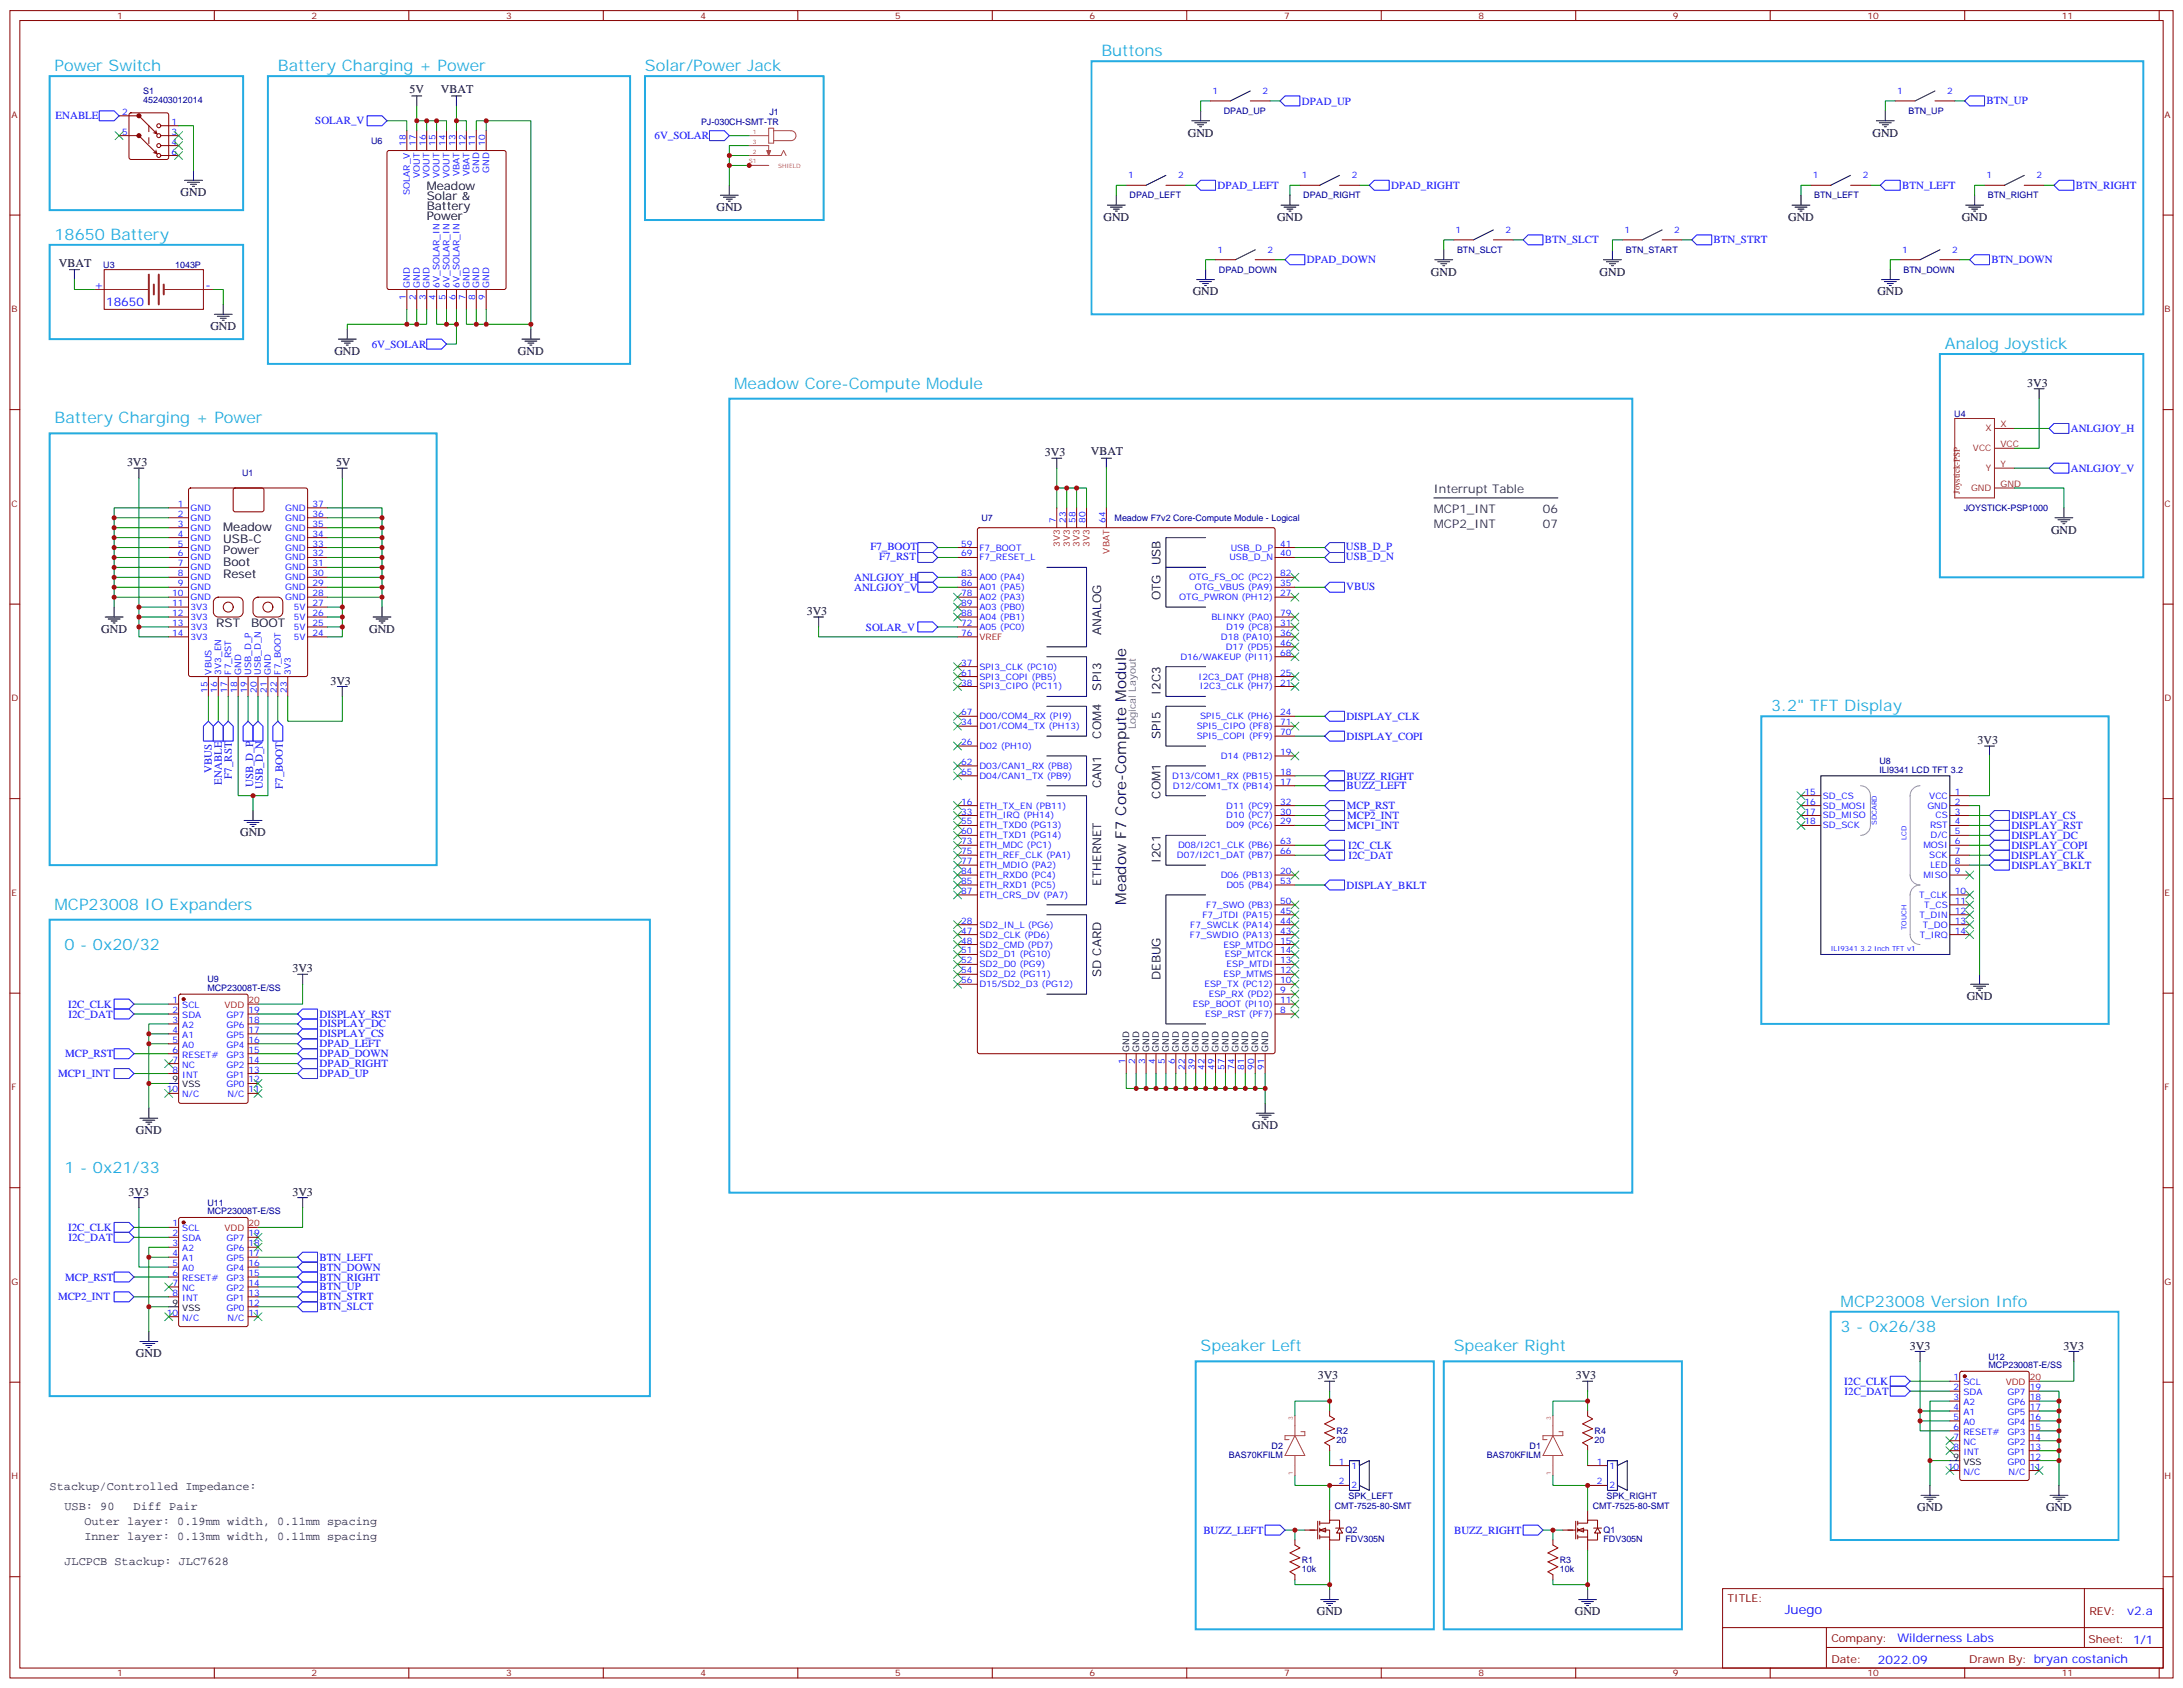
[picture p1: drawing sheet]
<svg xmlns="http://www.w3.org/2000/svg" width="776mm" height="600mm" viewBox="0 0 776 600" stroke-linecap="round" stroke-linejoin="round" font-family="sans-serif">
<defs><g id="words">
<g font-size="5.6" fill="#23abe3">
<text x="391.6" y="20">Buttons</text>
<text x="19.4" y="25.3">Power Switch</text>
<text x="98.8" y="25.3">Battery Charging + Power</text>
<text x="229.3" y="25.3">Solar/Power Jack</text>
<text x="19.4" y="85.3">18650 Battery</text>
<text x="691.4" y="124.1">Analog Joystick</text>
<text x="261.1" y="138.2">Meadow Core-Compute Module</text>
<text x="19.4" y="150.5">Battery Charging + Power</text>
<text x="629.7" y="252.8">3.2&quot; TFT Display</text>
<text x="19.4" y="323.4">MCP23008 IO Expanders</text>
<text x="22.9" y="337.5">0 - 0x20/32</text>
<text x="22.9" y="416.9">1 - 0x21/33</text>
<text x="654.4" y="464.5">MCP23008 Version Info</text>
<text x="654.4" y="473.3">3 - 0x26/38</text>
<text x="426.9" y="480.4">Speaker Left</text>
<text x="516.8" y="480.4">Speaker Right</text>
</g>
<text font-size="5.3" x="400.4" y="321.6" transform="rotate(-90 400.4 321.6)">Meadow F7 Core-Compute Module</text>
<text font-size="4.6" fill="#00f" x="634.5" y="573.7">Juego</text>
<g font-size="4.2">
<text x="145.6" y="33.1">5V</text>
<text x="156.7" y="33.1">VBAT</text>
<text x="422.3" y="48.6">GND</text>
<text x="665.7" y="48.6">GND</text>
<text x="64.2" y="69.7">GND</text>
<text x="151.7" y="67.6">Meadow</text>
<text x="151.7" y="71.2">Solar &amp;</text>
<text x="151.7" y="74.7">Battery</text>
<text x="254.7" y="75">GND</text>
<text x="151.7" y="78.2">Power</text>
<text x="392.3" y="78.6">GND</text>
<text x="454" y="78.6">GND</text>
<text x="635.7" y="78.6">GND</text>
<text x="697.4" y="78.6">GND</text>
<text x="20.9" y="94.9">VBAT</text>
<text x="508.7" y="98">GND</text>
<text x="568.7" y="98">GND</text>
<text x="424" y="105">GND</text>
<text x="667.5" y="105">GND</text>
<text x="74.8" y="117.4">GND</text>
<text x="118.9" y="126.2">GND</text>
<text x="184.1" y="126.2">GND</text>
<text x="720.7" y="137.5">3V3</text>
<text x="387.8" y="161.9">VBAT</text>
<text x="45.2" y="165.7">3V3</text>
<text x="119.5" y="165.8">5V</text>
<text x="371.5" y="162.2">3V3</text>
<text x="79.4" y="188.6">Meadow</text>
<text x="729.2" y="189.7">GND</text>
<text x="79.4" y="192.9">USB-C</text>
<text x="79.4" y="197.1">Power</text>
<text x="79.4" y="201.3">Boot</text>
<text x="412.6" y="201" transform="rotate(-90 412.6 201)">USB</text>
<text x="79.4" y="205.6">Reset</text>
<text x="412.6" y="213.3" transform="rotate(-90 412.6 213.3)">OTG</text>
<text x="286.8" y="218.6">3V3</text>
<text x="36" y="225">GND</text>
<text x="76.9" y="222.8">RST</text>
<text x="89.3" y="222.8">BOOT</text>
<text x="131.2" y="225">GND</text>
<text x="391.5" y="225.6" transform="rotate(-90 391.5 225.6)">ANALOG</text>
<text x="117.5" y="243.3">3V3</text>
<text x="391.5" y="245.4" transform="rotate(-90 391.5 245.4)">SPI3</text>
<text x="412.6" y="246.9" transform="rotate(-90 412.6 246.9)">I2C3</text>
<text x="391.5" y="262.5" transform="rotate(-90 391.5 262.5)">COM4</text>
<text x="412.6" y="262.7" transform="rotate(-90 412.6 262.7)">SPI5</text>
<text x="703.1" y="264.5">3V3</text>
<text x="391.5" y="280.2" transform="rotate(-90 391.5 280.2)">CAN1</text>
<text x="412.6" y="283.9" transform="rotate(-90 412.6 283.9)">COM1</text>
<text x="85.4" y="297.3">GND</text>
<text x="412.6" y="306.8" transform="rotate(-90 412.6 306.8)">I2C1</text>
<text x="391.5" y="314.9" transform="rotate(-90 391.5 314.9)">ETHERNET</text>
<text x="103.9" y="345.6">3V3</text>
<text x="391.5" y="347.4" transform="rotate(-90 391.5 347.4)">SD CARD</text>
<text x="412.6" y="348.4" transform="rotate(-90 412.6 348.4)">DEBUG</text>
<text x="699.2" y="355.5">GND</text>
<text x="445.2" y="401.4">GND</text>
<text x="48.3" y="403.1">GND</text>
<text x="45.7" y="425">3V3</text>
<text x="103.9" y="425">3V3</text>
<text x="679" y="479.7">3V3</text>
<text x="733.7" y="479.7">3V3</text>
<text x="48.3" y="482.5">GND</text>
<text x="468.5" y="490.3">3V3</text>
<text x="560.2" y="490.3">3V3</text>
<text x="681.6" y="537.2">GND</text>
<text x="727.4" y="537.2">GND</text>
<text x="468.1" y="574.2">GND</text>
<text x="559.9" y="574.2">GND</text>
</g>
<g font-size="4.2" fill="#00f">
<text x="33.5" y="102.6">+</text>
<text x="73" y="102.6">-</text>
<text x="37.7" y="108.9">18650</text>
<text x="756.2" y="574">v2.a</text>
<text x="674.6" y="583.5">Wilderness Labs</text>
<text x="667.7" y="591.3">2022.09</text>
</g>
<g font-size="4.2" fill="#333">
<text x="509.8" y="175.2">Interrupt Table</text>
<text x="509.8" y="182.3">MCP1_INT</text>
<text x="548.6" y="182.3">06</text>
<text x="509.8" y="187.6">MCP2_INT</text>
<text x="548.6" y="187.6">07</text>
<text x="17.6" y="529.8">Stackup/Controlled Impedance:</text>
<text x="22.9" y="536.8">USB: 90</text>
<text x="47.5" y="536.8">Diff Pair</text>
<text x="30" y="542.1">Outer layer: 0.19mm width, 0.11mm spacing</text>
<text x="30" y="547.4">Inner layer: 0.13mm width, 0.11mm spacing</text>
<text x="22.9" y="556.2">JLCPCB Stackup: JLC7628</text>
</g>
<g font-size="3.9" fill="#00f">
<text x="462.8" y="37.2">DPAD_UP</text>
<text x="706.3" y="37.1">BTN_UP</text>
<text x="19.8" y="42.4">ENABLE</text>
<text x="112.1" y="44.2">SOLAR_V</text>
<text x="232.7" y="49.5">6V_SOLAR</text>
<text x="432.9" y="67.1">DPAD_LEFT</text>
<text x="494.6" y="67.1">DPAD_RIGHT</text>
<text x="676.3" y="67.1">BTN_LEFT</text>
<text x="738" y="67.1">BTN_RIGHT</text>
<text x="549.3" y="86.5">BTN_SLCT</text>
<text x="609.2" y="86.5">BTN_STRT</text>
<text x="464.6" y="93.6">DPAD_DOWN</text>
<text x="708" y="93.6">BTN_DOWN</text>
<text x="132.2" y="123.6">6V_SOLAR</text>
<text x="736.2" y="153.6">ANLGJOY_H</text>
<text x="736.2" y="167.7">ANLGJOY_V</text>
<text x="309.4" y="195.5">F7_BOOT</text>
<text x="478.5" y="195.4">USB_D_P</text>
<text x="312.5" y="199">F7_RST</text>
<text x="478.5" y="198.9">USB_D_N</text>
<text x="303.7" y="210">ANLGJOY_V</text>
<text x="303.7" y="206.4">ANLGJOY_H</text>
<text x="478.6" y="209.6">VBUS</text>
<text x="307.9" y="224.1">SOLAR_V</text>
<text x="478.7" y="255.8">DISPLAY_CLK</text>
<text x="478.7" y="262.9">DISPLAY_COPI</text>
<text x="75.3" y="274.7" transform="rotate(-90 75.3 274.7)">VBUS</text>
<text x="78.9" y="279" transform="rotate(-90 78.9 279)">ENABLE</text>
<text x="82.4" y="276.8" transform="rotate(-90 82.4 276.8)">F7_RST</text>
<text x="90" y="279.8" transform="rotate(-90 90 279.8)">USB_D_P</text>
<text x="93.5" y="280.5" transform="rotate(-90 93.5 280.5)">USB_D_N</text>
<text x="100.5" y="280.5" transform="rotate(-90 100.5 280.5)">F7_BOOT</text>
<text x="478.7" y="280.6">BUZZ_LEFT</text>
<text x="478.7" y="277.1">BUZZ_RIGHT</text>
<text x="478.8" y="287.6">MCP_RST</text>
<text x="478.9" y="291.1">MCP2_INT</text>
<text x="715.1" y="291.1">DISPLAY_CS</text>
<text x="478.9" y="294.7">MCP1_INT</text>
<text x="715.1" y="294.7">DISPLAY_RST</text>
<text x="715.1" y="298.2">DISPLAY_DC</text>
<text x="479.3" y="301.8">I2C_CLK</text>
<text x="479.4" y="305.3">I2C_DAT</text>
<text x="715" y="305.2">DISPLAY_CLK</text>
<text x="715.1" y="301.7">DISPLAY_COPI</text>
<text x="715.1" y="308.8">DISPLAY_BKLT</text>
<text x="478.7" y="315.8">DISPLAY_BKLT</text>
<text x="24.2" y="358.2">I2C_CLK</text>
<text x="24.3" y="361.7">I2C_DAT</text>
<text x="113.6" y="361.7">DISPLAY_RST</text>
<text x="113.6" y="365.2">DISPLAY_DC</text>
<text x="113.6" y="368.8">DISPLAY_CS</text>
<text x="23.1" y="375.8">MCP_RST</text>
<text x="113.6" y="372.3">DPAD_LEFT</text>
<text x="113.6" y="375.8">DPAD_DOWN</text>
<text x="20.6" y="382.9">MCP1_INT</text>
<text x="113.6" y="382.9">DPAD_UP</text>
<text x="113.6" y="379.4">DPAD_RIGHT</text>
<text x="24.2" y="437.6">I2C_CLK</text>
<text x="24.3" y="441.1">I2C_DAT</text>
<text x="113.6" y="448.1">BTN_LEFT</text>
<text x="23.1" y="455.2">MCP_RST</text>
<text x="113.6" y="455.2">BTN_RIGHT</text>
<text x="113.6" y="451.6">BTN_DOWN</text>
<text x="113.6" y="458.7">BTN_UP</text>
<text x="20.6" y="462.2">MCP2_INT</text>
<text x="113.6" y="465.7">BTN_SLCT</text>
<text x="113.6" y="462.2">BTN_STRT</text>
<text x="655.7" y="492.2">I2C_CLK</text>
<text x="655.8" y="495.8">I2C_DAT</text>
<text x="427.8" y="545.2">BUZZ_LEFT</text>
<text x="517" y="545.2">BUZZ_RIGHT</text>
</g>
<g font-size="3.9" fill="#800">
<text x="614.2" y="569.3">TITLE:</text>
<text x="742.8" y="574">REV:</text>
<text x="651.1" y="583.5">Company:</text>
<text x="742.5" y="584.1">Sheet: 1/1</text>
<text x="651.1" y="591.1">Date:</text>
<text x="700.1" y="591.2">Drawn By: bryan costanich</text>
</g>
<text font-size="3.5" fill="#666" x="403.8" y="259.2" transform="rotate(-90 403.8 259.2)">Logical Layout</text>
<g font-size="3.2" fill="#800">
<text x="41.6" y="6.8">1</text>
<text x="110.8" y="6.8">2</text>
<text x="179.9" y="6.8">3</text>
<text x="249.1" y="6.8">4</text>
<text x="318.2" y="6.8">5</text>
<text x="387.3" y="6.8">6</text>
<text x="456.5" y="6.8">7</text>
<text x="525.6" y="6.8">8</text>
<text x="594.8" y="6.8">9</text>
<text x="663.9" y="6.8">10</text>
<text x="733.1" y="6.8">11</text>
<text x="4.1" y="41.9">A</text>
<text x="769.6" y="41.9">A</text>
<text x="4.1" y="111">B</text>
<text x="769.6" y="111">B</text>
<text x="4.1" y="180.2">C</text>
<text x="769.6" y="180.2">C</text>
<text x="4.1" y="249.3">D</text>
<text x="769.6" y="249.3">D</text>
<text x="4.1" y="318.5">E</text>
<text x="769.6" y="318.5">E</text>
<text x="4.1" y="387.6">F</text>
<text x="769.6" y="387.6">F</text>
<text x="4.1" y="456.7">G</text>
<text x="769.6" y="456.7">G</text>
<text x="4.1" y="525.9">H</text>
<text x="769.6" y="525.9">H</text>
<text x="41.6" y="595.9">1</text>
<text x="110.8" y="595.9">2</text>
<text x="179.9" y="595.9">3</text>
<text x="249.1" y="595.9">4</text>
<text x="318.2" y="595.9">5</text>
<text x="387.3" y="595.9">6</text>
<text x="456.5" y="595.9">7</text>
<text x="525.6" y="595.9">8</text>
<text x="594.8" y="595.9">9</text>
<text x="663.9" y="595.9">10</text>
<text x="733.1" y="595.9">11</text>
</g>
<g font-size="3.2" fill="#000080">
<text x="50.9" y="33.3">S1</text>
<text x="50.9" y="36.5">452403012014</text>
<text x="273.6" y="41.1">J1</text>
<text x="435.1" y="40.5">DPAD_UP</text>
<text x="678.5" y="40.5">BTN_UP</text>
<text x="249.2" y="44.3">PJ-030CH-SMT-TR</text>
<text x="131.9" y="51.2">U6</text>
<text x="401.6" y="70.5">DPAD_LEFT</text>
<text x="463.3" y="70.5">DPAD_RIGHT</text>
<text x="645" y="70.5">BTN_LEFT</text>
<text x="706.7" y="70.5">BTN_RIGHT</text>
<text x="518" y="89.9">BTN_SLCT</text>
<text x="578" y="89.9">BTN_START</text>
<text x="36.7" y="95.2">U3</text>
<text x="62.3" y="95.2">1043P</text>
<text x="433.3" y="97">DPAD_DOWN</text>
<text x="676.8" y="97">BTN_DOWN</text>
<text x="694.8" y="148.1">U4</text>
<text x="86.1" y="169.3">U1</text>
<text x="348.9" y="185.2">U7</text>
<text x="396.3" y="185.2">Meadow F7v2 Core-Compute Module - Logical</text>
<text x="698.2" y="181.7">JOYSTICK-PSP1000</text>
<text x="668.2" y="274.7">ILI9341 LCD TFT 3.2</text>
<text x="668.2" y="271.5">U8</text>
<text x="73.7" y="352.3">MCP23008T-E/SS</text>
<text x="73.7" y="349.2">U9</text>
<text x="73.7" y="431.6">MCP23008T-E/SS</text>
<text x="73.7" y="428.6">U11</text>
<text x="707" y="483.3">U12</text>
<text x="707" y="486.3">MCP23008T-E/SS</text>
<text x="475.2" y="509.7">R2</text>
<text x="566.9" y="509.7">R4</text>
<text x="452.1" y="515">D2</text>
<text x="475.2" y="512.9">20</text>
<text x="543.8" y="515">D1</text>
<text x="566.9" y="512.9">20</text>
<text x="436.9" y="518.2">BAS70KFILM</text>
<text x="528.6" y="518.2">BAS70KFILM</text>
<text x="479.4" y="532.7">SPK_LEFT</text>
<text x="571.2" y="532.7">SPK_RIGHT</text>
<text x="474.5" y="536.2">CMT-7525-80-SMT</text>
<text x="566.2" y="536.2">CMT-7525-80-SMT</text>
<text x="478.4" y="545">Q2</text>
<text x="570.1" y="545">Q1</text>
<text x="478.4" y="548.2">FDV305N</text>
<text x="570.1" y="548.2">FDV305N</text>
<text x="462.8" y="555.6">R1</text>
<text x="554.6" y="555.6">R3</text>
<text x="462.8" y="558.8">10k</text>
<text x="554.6" y="558.8">10k</text>
</g>
<g font-size="3.2" fill="#00f">
<text x="431.1" y="33.4">1</text>
<text x="448.8" y="33.4">2</text>
<text x="674.5" y="33.4">1</text>
<text x="692.3" y="33.4">2</text>
<text x="43.5" y="40.8">2</text>
<text x="43.5" y="47.9">5</text>
<text x="61" y="44.3">1</text>
<text x="61" y="47.9">3</text>
<text x="61" y="51.4">4</text>
<text x="144.3" y="51.8" transform="rotate(-90 144.3 51.8)">18</text>
<text x="147.8" y="51.8" transform="rotate(-90 147.8 51.8)">17</text>
<text x="151.3" y="51.8" transform="rotate(-90 151.3 51.8)">16</text>
<text x="154.9" y="51.8" transform="rotate(-90 154.9 51.8)">15</text>
<text x="158.4" y="51.8" transform="rotate(-90 158.4 51.8)">14</text>
<text x="161.9" y="51.8" transform="rotate(-90 161.9 51.8)">13</text>
<text x="165.5" y="51.8" transform="rotate(-90 165.5 51.8)">12</text>
<text x="169" y="51.8" transform="rotate(-90 169 51.8)">11</text>
<text x="172.5" y="51.8" transform="rotate(-90 172.5 51.8)">10</text>
<text x="61" y="54.9">6</text>
<text x="149.2" y="63.2" transform="rotate(-90 149.2 63.2)">VOUT</text>
<text x="152.8" y="63.2" transform="rotate(-90 152.8 63.2)">VOUT</text>
<text x="156.3" y="63.2" transform="rotate(-90 156.3 63.2)">VOUT</text>
<text x="159.8" y="63.2" transform="rotate(-90 159.8 63.2)">VOUT</text>
<text x="163.3" y="62.7" transform="rotate(-90 163.3 62.7)">VBAT</text>
<text x="166.9" y="62.7" transform="rotate(-90 166.9 62.7)">VBAT</text>
<text x="170.4" y="61.5" transform="rotate(-90 170.4 61.5)">GND</text>
<text x="173.9" y="61.5" transform="rotate(-90 173.9 61.5)">GND</text>
<text x="401.1" y="63.4">1</text>
<text x="418.8" y="63.4">2</text>
<text x="462.8" y="63.4">1</text>
<text x="480.6" y="63.4">2</text>
<text x="644.5" y="63.4">1</text>
<text x="662.3" y="63.4">2</text>
<text x="706.3" y="63.4">1</text>
<text x="724" y="63.4">2</text>
<text x="145.7" y="69.2" transform="rotate(-90 145.7 69.2)">SOLAR_V</text>
<text x="517.5" y="82.8">1</text>
<text x="535.3" y="82.8">2</text>
<text x="577.5" y="82.8">1</text>
<text x="595.2" y="82.8">2</text>
<text x="432.9" y="89.9">1</text>
<text x="450.6" y="89.9">2</text>
<text x="676.3" y="89.9">1</text>
<text x="694" y="89.9">2</text>
<text x="144.3" y="106.7" transform="rotate(-90 144.3 106.7)">1</text>
<text x="145.7" y="102.2" transform="rotate(-90 145.7 102.2)">GND</text>
<text x="147.8" y="106.7" transform="rotate(-90 147.8 106.7)">2</text>
<text x="149.2" y="102.2" transform="rotate(-90 149.2 102.2)">GND</text>
<text x="151.3" y="106.7" transform="rotate(-90 151.3 106.7)">3</text>
<text x="152.8" y="102.2" transform="rotate(-90 152.8 102.2)">GND</text>
<text x="154.9" y="106.7" transform="rotate(-90 154.9 106.7)">4</text>
<text x="156.3" y="102.2" transform="rotate(-90 156.3 102.2)">6V_SOLAR_IN</text>
<text x="158.4" y="106.7" transform="rotate(-90 158.4 106.7)">5</text>
<text x="159.8" y="102.2" transform="rotate(-90 159.8 102.2)">6V_SOLAR_IN</text>
<text x="161.9" y="106.7" transform="rotate(-90 161.9 106.7)">6</text>
<text x="163.3" y="102.2" transform="rotate(-90 163.3 102.2)">6V_SOLAR_IN</text>
<text x="165.5" y="106.7" transform="rotate(-90 165.5 106.7)">7</text>
<text x="166.9" y="102.2" transform="rotate(-90 166.9 102.2)">GND</text>
<text x="169" y="106.7" transform="rotate(-90 169 106.7)">8</text>
<text x="170.4" y="102.2" transform="rotate(-90 170.4 102.2)">GND</text>
<text x="172.5" y="106.7" transform="rotate(-90 172.5 106.7)">9</text>
<text x="173.9" y="102.2" transform="rotate(-90 173.9 102.2)">GND</text>
<text x="63.2" y="180.2">1</text>
<text x="63.2" y="183.7">2</text>
<text x="67.7" y="181.6">GND</text>
<text x="67.7" y="185.1">GND</text>
<text x="101.4" y="185.1">GND</text>
<text x="101.4" y="181.6">GND</text>
<text x="111.1" y="183.7">36</text>
<text x="111.1" y="180.2">37</text>
<text x="375.4" y="185.8" transform="rotate(-90 375.4 185.8)">7</text>
<text x="378.9" y="185.8" transform="rotate(-90 378.9 185.8)">23</text>
<text x="382.4" y="185.8" transform="rotate(-90 382.4 185.8)">58</text>
<text x="385.9" y="185.8" transform="rotate(-90 385.9 185.8)">80</text>
<text x="393" y="185.8" transform="rotate(-90 393 185.8)">64</text>
<text x="63.2" y="187.2">3</text>
<text x="63.2" y="190.7">4</text>
<text x="67.7" y="188.6">GND</text>
<text x="101.4" y="188.6">GND</text>
<text x="111.1" y="190.7">34</text>
<text x="111.1" y="187.2">35</text>
<text x="63.2" y="194.3">5</text>
<text x="63.2" y="197.8">6</text>
<text x="67.7" y="192.2">GND</text>
<text x="67.7" y="195.7">GND</text>
<text x="101.4" y="195.7">GND</text>
<text x="101.4" y="192.2">GND</text>
<text x="111.1" y="197.8">32</text>
<text x="111.1" y="194.3">33</text>
<text x="341.7" y="197.8">69</text>
<text x="341.7" y="194.3">59</text>
<text x="348.2" y="195.7">F7_BOOT</text>
<text x="437.6" y="195.7">USB_D_P</text>
<text x="455.1" y="194.3">41</text>
<text x="455.1" y="197.8">40</text>
<text x="63.2" y="201.3">7</text>
<text x="67.7" y="199.2">GND</text>
<text x="67.7" y="202.7">GND</text>
<text x="101.4" y="202.7">GND</text>
<text x="101.4" y="199.2">GND</text>
<text x="111.1" y="201.3">31</text>
<text x="348.2" y="199.2">F7_RESET_L</text>
<text x="437.1" y="199.2">USB_D_N</text>
<text x="63.2" y="204.9">8</text>
<text x="63.2" y="208.4">9</text>
<text x="67.7" y="206.3">GND</text>
<text x="67.7" y="209.8">GND</text>
<text x="101.4" y="209.8">GND</text>
<text x="101.4" y="206.3">GND</text>
<text x="111.1" y="208.4">29</text>
<text x="111.1" y="204.9">30</text>
<text x="341.7" y="208.4">86</text>
<text x="341.7" y="204.9">83</text>
<text x="348.2" y="209.8">A01 (PA5)</text>
<text x="348.2" y="206.3">A00 (PA4)</text>
<text x="422.8" y="206.3">OTG_FS_OC (PC2)</text>
<text x="424.8" y="209.8">OTG_VBUS (PA9)</text>
<text x="455.1" y="208.4">35</text>
<text x="455.1" y="204.9">82</text>
<text x="61.2" y="211.9">10</text>
<text x="61.2" y="215.4">11</text>
<text x="67.7" y="213.3">GND</text>
<text x="101.4" y="213.3">GND</text>
<text x="111.1" y="215.4">27</text>
<text x="111.1" y="211.9">28</text>
<text x="341.7" y="215.4">89</text>
<text x="341.7" y="211.9">78</text>
<text x="348.2" y="213.3">A02 (PA3)</text>
<text x="419.2" y="213.3">OTG_PWRON (PH12)</text>
<text x="455.1" y="211.9">27</text>
<text x="61.2" y="219">12</text>
<text x="67.7" y="216.9">3V3</text>
<text x="67.7" y="220.4">3V3</text>
<text x="104.5" y="220.4">5V</text>
<text x="104.5" y="216.9">5V</text>
<text x="111.1" y="219">26</text>
<text x="341.7" y="219">88</text>
<text x="348.2" y="216.9">A03 (PB0)</text>
<text x="348.2" y="220.4">A04 (PB1)</text>
<text x="430.7" y="220.4">BLINKY (PA0)</text>
<text x="455.1" y="219">79</text>
<text x="61.2" y="222.5">13</text>
<text x="61.2" y="226">14</text>
<text x="67.7" y="223.9">3V3</text>
<text x="67.7" y="227.4">3V3</text>
<text x="104.5" y="227.4">5V</text>
<text x="104.5" y="223.9">5V</text>
<text x="111.1" y="226">24</text>
<text x="111.1" y="222.5">25</text>
<text x="341.7" y="226">76</text>
<text x="341.7" y="222.5">72</text>
<text x="348.2" y="223.9">A05 (PC0)</text>
<text x="434" y="227.4">D18 (PA10)</text>
<text x="436" y="223.9">D19 (PC8)</text>
<text x="455.1" y="222.5">31</text>
<text x="455.1" y="226">36</text>
<text x="435.8" y="231">D17 (PD5)</text>
<text x="455.1" y="229.6">46</text>
<text x="455.1" y="233.1">68</text>
<text x="75.1" y="239.8" transform="rotate(-90 75.1 239.8)">VBUS</text>
<text x="78.7" y="239.8" transform="rotate(-90 78.7 239.8)">3V3_EN</text>
<text x="82.2" y="239.8" transform="rotate(-90 82.2 239.8)">F7_RST</text>
<text x="85.7" y="239.8" transform="rotate(-90 85.7 239.8)">GND</text>
<text x="89.3" y="239.8" transform="rotate(-90 89.3 239.8)">USB_D_P</text>
<text x="92.8" y="239.8" transform="rotate(-90 92.8 239.8)">USB_D_N</text>
<text x="96.3" y="239.8" transform="rotate(-90 96.3 239.8)">GND</text>
<text x="99.8" y="239.8" transform="rotate(-90 99.8 239.8)">F7_BOOT</text>
<text x="103.4" y="239.8" transform="rotate(-90 103.4 239.8)">3V3</text>
<text x="341.7" y="236.6">37</text>
<text x="348.2" y="238">SPI3_CLK (PC10)</text>
<text x="419.7" y="234.5">D16/WAKEUP (PI11)</text>
<text x="341.7" y="240.1">61</text>
<text x="341.7" y="243.7">38</text>
<text x="348.2" y="241.5">SPI3_COPI (PB5)</text>
<text x="348.2" y="245.1">SPI3_CIPO (PC11)</text>
<text x="426.1" y="241.5">I2C3_DAT (PH8)</text>
<text x="426.5" y="245.1">I2C3_CLK (PH7)</text>
<text x="455.1" y="240.1">25</text>
<text x="455.1" y="243.7">21</text>
<text x="73.7" y="246.3" transform="rotate(-90 73.7 246.3)">15</text>
<text x="77.3" y="246.3" transform="rotate(-90 77.3 246.3)">16</text>
<text x="80.8" y="246.3" transform="rotate(-90 80.8 246.3)">17</text>
<text x="84.3" y="246.3" transform="rotate(-90 84.3 246.3)">18</text>
<text x="87.8" y="246.3" transform="rotate(-90 87.8 246.3)">19</text>
<text x="91.4" y="246.3" transform="rotate(-90 91.4 246.3)">20</text>
<text x="94.9" y="246.3" transform="rotate(-90 94.9 246.3)">21</text>
<text x="98.4" y="246.3" transform="rotate(-90 98.4 246.3)">22</text>
<text x="102" y="246.3" transform="rotate(-90 102 246.3)">23</text>
<text x="341.7" y="254.2">67</text>
<text x="341.7" y="257.8">34</text>
<text x="348.2" y="255.7">D00/COM4_RX (PI9)</text>
<text x="426.7" y="255.7">SPI5_CLK (PH6)</text>
<text x="455.1" y="257.8">71</text>
<text x="455.1" y="254.2">24</text>
<text x="348.2" y="259.2">D01/COM4_TX (PH13)</text>
<text x="425.5" y="259.2">SPI5_CIPO (PF8)</text>
<text x="425.5" y="262.7">SPI5_COPI (PF9)</text>
<text x="455.1" y="261.3">70</text>
<text x="341.7" y="264.8">26</text>
<text x="348.2" y="266.2">D02 (PH10)</text>
<text x="434" y="269.8">D14 (PB12)</text>
<text x="455.1" y="268.4">19</text>
<text x="341.7" y="275.4">65</text>
<text x="341.7" y="271.9">62</text>
<text x="348.2" y="273.3">D03/CAN1_RX (PB8)</text>
<text x="455.1" y="275.4">18</text>
<text x="348.2" y="276.8">D04/CAN1_TX (PB9)</text>
<text x="416.8" y="276.8">D13/COM1_RX (PB15)</text>
<text x="417" y="280.4">D12/COM1_TX (PB14)</text>
<text x="455.1" y="278.9">17</text>
<text x="341.7" y="286">16</text>
<text x="348.2" y="287.4">ETH_TX_EN (PB11)</text>
<text x="436" y="287.4">D11 (PC9)</text>
<text x="455.1" y="286">32</text>
<text x="641.6" y="286">16</text>
<text x="641.6" y="282.5">15</text>
<text x="648.1" y="287.4">SD_MOSI</text>
<text x="648.1" y="283.9">SD_CS</text>
<text x="685.2" y="287.4">GND</text>
<text x="685.9" y="283.9">VCC</text>
<text x="695" y="286">2</text>
<text x="695" y="282.5">1</text>
<text x="341.7" y="289.5">33</text>
<text x="341.7" y="293.1">55</text>
<text x="348.2" y="290.9">ETH_IRQ (PH14)</text>
<text x="436" y="290.9">D10 (PC7)</text>
<text x="455.1" y="289.5">30</text>
<text x="455.1" y="293.1">29</text>
<text x="641.6" y="293.1">18</text>
<text x="641.6" y="289.5">17</text>
<text x="648.1" y="290.9">SD_MISO</text>
<text x="688.1" y="290.9">CS</text>
<text x="695" y="293.1">4</text>
<text x="695" y="289.5">3</text>
<text x="341.7" y="296.6">60</text>
<text x="348.2" y="298">ETH_TXD1 (PG14)</text>
<text x="348.2" y="294.5">ETH_TXD0 (PG13)</text>
<text x="436" y="294.5">D09 (PC6)</text>
<text x="648.1" y="294.5">SD_SCK</text>
<text x="686.2" y="294.5">RST</text>
<text x="686.4" y="298">D/C</text>
<text x="695" y="296.6">5</text>
<text x="341.7" y="303.6">75</text>
<text x="341.7" y="300.1">73</text>
<text x="348.2" y="305">ETH_REF_CLK (PA1)</text>
<text x="348.2" y="301.5">ETH_MDC (PC1)</text>
<text x="418.4" y="305">D07/I2C1_DAT (PB7)</text>
<text x="418.8" y="301.5">D08/I2C1_CLK (PB6)</text>
<text x="455.1" y="303.6">66</text>
<text x="455.1" y="300.1">63</text>
<text x="683.8" y="301.5">MOSI</text>
<text x="685.9" y="305">SCK</text>
<text x="695" y="303.6">7</text>
<text x="695" y="300.1">6</text>
<text x="341.7" y="310.7">84</text>
<text x="341.7" y="307.2">77</text>
<text x="348.2" y="308.6">ETH_MDIO (PA2)</text>
<text x="455.1" y="310.7">20</text>
<text x="686.3" y="308.6">LED</text>
<text x="695" y="310.7">9</text>
<text x="695" y="307.2">8</text>
<text x="341.7" y="317.7">87</text>
<text x="341.7" y="314.2">85</text>
<text x="348.2" y="315.6">ETH_RXD1 (PC5)</text>
<text x="348.2" y="312.1">ETH_RXD0 (PC4)</text>
<text x="434" y="312.1">D06 (PB13)</text>
<text x="436" y="315.6">D05 (PB4)</text>
<text x="455.1" y="314.2">53</text>
<text x="683.8" y="312.1">MISO</text>
<text x="695" y="317.7">10</text>
<text x="348.2" y="319.2">ETH_CRS_DV (PA7)</text>
<text x="428.9" y="322.7">F7_SWO (PB3)</text>
<text x="455.1" y="321.3">50</text>
<text x="682.4" y="319.2">T_CLK</text>
<text x="684.1" y="322.7">T_CS</text>
<text x="695" y="321.3">11</text>
<text x="341.7" y="328.3">28</text>
<text x="348.2" y="329.7">SD2_IN_L (PG6)</text>
<text x="423.2" y="329.7">F7_SWCLK (PA14)</text>
<text x="427.5" y="326.2">F7_JTDI (PA15)</text>
<text x="455.1" y="324.8">45</text>
<text x="455.1" y="328.3">44</text>
<text x="682.4" y="326.2">T_DIN</text>
<text x="683.6" y="329.7">T_DO</text>
<text x="695" y="328.3">13</text>
<text x="695" y="324.8">12</text>
<text x="341.7" y="335.4">48</text>
<text x="341.7" y="331.9">47</text>
<text x="348.2" y="333.3">SD2_CLK (PD6)</text>
<text x="423.1" y="333.3">F7_SWDIO (PA13)</text>
<text x="455.1" y="331.9">43</text>
<text x="455.1" y="335.4">15</text>
<text x="682.5" y="333.3">T_IRQ</text>
<text x="695" y="331.9">14</text>
<text x="341.7" y="338.9">51</text>
<text x="348.2" y="340.3">SD2_D1 (PG10)</text>
<text x="348.2" y="336.8">SD2_CMD (PD7)</text>
<text x="434.9" y="336.8">ESP_MTDO</text>
<text x="435.5" y="340.3">ESP_MTCK</text>
<text x="455.1" y="338.9">14</text>
<text x="341.7" y="346">54</text>
<text x="341.7" y="342.4">52</text>
<text x="348.2" y="347.4">SD2_D2 (PG11)</text>
<text x="348.2" y="343.9">SD2_D0 (PG9)</text>
<text x="435" y="347.4">ESP_MTMS</text>
<text x="436.1" y="343.9">ESP_MTDI</text>
<text x="455.1" y="342.4">13</text>
<text x="455.1" y="346">12</text>
<text x="341.7" y="349.5">56</text>
<text x="348.2" y="350.9">D15/SD2_D3 (PG12)</text>
<text x="428.2" y="350.9">ESP_TX (PC12)</text>
<text x="455.1" y="349.5">10</text>
<text x="455.1" y="353">9</text>
<text x="61.3" y="356.6">1</text>
<text x="64.8" y="358.3">SCL</text>
<text x="424.1" y="358">ESP_BOOT (PI10)</text>
<text x="429.8" y="354.4">ESP_RX (PD2)</text>
<text x="455.1" y="356.6">11</text>
<text x="61.3" y="360.1">2</text>
<text x="61.3" y="363.6">3</text>
<text x="64.8" y="361.8">SDA</text>
<text x="64.8" y="365.4">A2</text>
<text x="80.5" y="365.4">GP6</text>
<text x="80.5" y="361.8">GP7</text>
<text x="88.4" y="363.6">18</text>
<text x="88.4" y="360.1">19</text>
<text x="428.4" y="361.5">ESP_RST (PF7)</text>
<text x="455.1" y="360.1">8</text>
<text x="61.3" y="367.1">4</text>
<text x="61.3" y="370.7">5</text>
<text x="64.8" y="368.9">A1</text>
<text x="80.5" y="368.9">GP5</text>
<text x="88.4" y="370.7">16</text>
<text x="88.4" y="367.1">17</text>
<text x="61.3" y="374.2">6</text>
<text x="61.3" y="377.7">7</text>
<text x="64.8" y="372.4">A0</text>
<text x="64.8" y="376">RESET#</text>
<text x="80.5" y="376">GP3</text>
<text x="80.5" y="372.4">GP4</text>
<text x="88.4" y="377.7">14</text>
<text x="88.4" y="374.2">15</text>
<text x="61.3" y="381.2">8</text>
<text x="64.8" y="379.5">NC</text>
<text x="64.8" y="383">INT</text>
<text x="80.5" y="383">GP1</text>
<text x="80.5" y="379.5">GP2</text>
<text x="88.4" y="381.2">13</text>
<text x="400" y="378.3" transform="rotate(-90 400 378.3)">1</text>
<text x="403.6" y="378.3" transform="rotate(-90 403.6 378.3)">2</text>
<text x="407.1" y="378.3" transform="rotate(-90 407.1 378.3)">3</text>
<text x="410.6" y="378.3" transform="rotate(-90 410.6 378.3)">4</text>
<text x="414.2" y="378.3" transform="rotate(-90 414.2 378.3)">5</text>
<text x="417.7" y="378.3" transform="rotate(-90 417.7 378.3)">6</text>
<text x="421.2" y="380.3" transform="rotate(-90 421.2 380.3)">22</text>
<text x="424.7" y="380.3" transform="rotate(-90 424.7 380.3)">39</text>
<text x="428.3" y="380.3" transform="rotate(-90 428.3 380.3)">42</text>
<text x="431.8" y="380.3" transform="rotate(-90 431.8 380.3)">49</text>
<text x="435.3" y="380.3" transform="rotate(-90 435.3 380.3)">57</text>
<text x="438.9" y="380.3" transform="rotate(-90 438.9 380.3)">74</text>
<text x="442.4" y="380.3" transform="rotate(-90 442.4 380.3)">81</text>
<text x="445.9" y="380.3" transform="rotate(-90 445.9 380.3)">90</text>
<text x="449.4" y="380.3" transform="rotate(-90 449.4 380.3)">91</text>
<text x="59.3" y="388.3">10</text>
<text x="80.5" y="386.5">GP0</text>
<text x="88.4" y="388.3">11</text>
<text x="88.4" y="384.8">12</text>
<text x="64.8" y="390.1">N/C</text>
<text x="80.9" y="390.1">N/C</text>
<text x="61.3" y="435.9">1</text>
<text x="64.8" y="437.7">SCL</text>
<text x="61.3" y="439.5">2</text>
<text x="61.3" y="443">3</text>
<text x="64.8" y="441.2">SDA</text>
<text x="80.5" y="441.2">GP7</text>
<text x="88.4" y="443">18</text>
<text x="88.4" y="439.5">19</text>
<text x="61.3" y="446.5">4</text>
<text x="64.8" y="444.7">A2</text>
<text x="64.8" y="448.3">A1</text>
<text x="80.5" y="448.3">GP5</text>
<text x="80.5" y="444.7">GP6</text>
<text x="88.4" y="446.5">17</text>
<text x="61.3" y="450">5</text>
<text x="61.3" y="453.6">6</text>
<text x="64.8" y="451.8">A0</text>
<text x="64.8" y="455.3">RESET#</text>
<text x="80.5" y="455.3">GP3</text>
<text x="80.5" y="451.8">GP4</text>
<text x="88.4" y="453.6">15</text>
<text x="88.4" y="450">16</text>
<text x="61.3" y="457.1">7</text>
<text x="61.3" y="460.6">8</text>
<text x="64.8" y="458.9">NC</text>
<text x="80.5" y="458.9">GP2</text>
<text x="88.4" y="460.6">13</text>
<text x="88.4" y="457.1">14</text>
<text x="59.3" y="467.7">10</text>
<text x="64.8" y="462.4">INT</text>
<text x="80.5" y="465.9">GP0</text>
<text x="80.5" y="462.4">GP1</text>
<text x="88.4" y="467.7">11</text>
<text x="88.4" y="464.1">12</text>
<text x="64.8" y="469.4">N/C</text>
<text x="80.9" y="469.4">N/C</text>
<text x="694.5" y="490.6">1</text>
<text x="694.5" y="494.1">2</text>
<text x="694.5" y="497.7">3</text>
<text x="698" y="492.4">SCL</text>
<text x="698" y="495.9">SDA</text>
<text x="713.7" y="495.9">GP7</text>
<text x="721.6" y="497.7">18</text>
<text x="721.6" y="494.1">19</text>
<text x="694.5" y="501.2">4</text>
<text x="698" y="499.4">A2</text>
<text x="698" y="503">A1</text>
<text x="713.7" y="503">GP5</text>
<text x="713.7" y="499.4">GP6</text>
<text x="721.6" y="501.2">17</text>
<text x="694.5" y="504.7">5</text>
<text x="694.5" y="508.2">6</text>
<text x="698" y="506.5">A0</text>
<text x="713.7" y="506.5">GP4</text>
<text x="721.6" y="508.2">15</text>
<text x="721.6" y="504.7">16</text>
<text x="694.5" y="511.8">7</text>
<text x="694.5" y="515.3">8</text>
<text x="698" y="510">RESET#</text>
<text x="698" y="513.5">NC</text>
<text x="713.7" y="513.5">GP2</text>
<text x="713.7" y="510">GP3</text>
<text x="721.6" y="515.3">13</text>
<text x="721.6" y="511.8">14</text>
<text x="476" y="520.6">1</text>
<text x="567.7" y="520.6">1</text>
<text x="698" y="517.1">INT</text>
<text x="713.7" y="520.6">GP0</text>
<text x="713.7" y="517.1">GP1</text>
<text x="721.6" y="518.8">12</text>
<text x="476" y="527.6">2</text>
<text x="480.5" y="522">1</text>
<text x="567.7" y="527.6">2</text>
<text x="572.2" y="522">1</text>
<text x="692.5" y="522.4">10</text>
<text x="698" y="524.1">N/C</text>
<text x="714.1" y="524.1">N/C</text>
<text x="721.6" y="522.4">11</text>
<text x="480.5" y="529.1">2</text>
<text x="572.2" y="529.1">2</text>
</g>
<g font-size="3.2" fill="#8d2323">
<text x="705.9" y="153.4">X</text>
<text x="711.2" y="151.9">X</text>
<text x="701.4" y="160.4">VCC</text>
<text x="711.2" y="159">VCC</text>
<text x="706.1" y="167.5">Y</text>
<text x="711.2" y="166.1">Y</text>
<text x="711.2" y="173.1">GND</text>
<text x="696.7" y="175.6" transform="rotate(-90 696.7 175.6)">Joystick-PSP</text>
<text x="700.7" y="174.5">GND</text>
</g>
<g font-size="3.2" fill="#f00">
<text x="376.8" y="194.5" transform="rotate(-90 376.8 194.5)">3V3</text>
<text x="380.3" y="194.5" transform="rotate(-90 380.3 194.5)">3V3</text>
<text x="383.8" y="194.5" transform="rotate(-90 383.8 194.5)">3V3</text>
<text x="387.3" y="194.5" transform="rotate(-90 387.3 194.5)">3V3</text>
<text x="394.4" y="196.7" transform="rotate(-90 394.4 196.7)">VBAT</text>
<text x="348.2" y="227.4">VREF</text>
<text x="79.8" y="358.3">VDD</text>
<text x="88.4" y="356.6">20</text>
<text x="79.8" y="437.7">VDD</text>
<text x="88.4" y="435.9">20</text>
<text x="721.6" y="490.6">20</text>
<text x="713.1" y="492.4">VDD</text>
</g>
<g font-size="3.2">
<text x="401.5" y="373.8" transform="rotate(-90 401.5 373.8)">GND</text>
<text x="405" y="373.8" transform="rotate(-90 405 373.8)">GND</text>
<text x="408.5" y="373.8" transform="rotate(-90 408.5 373.8)">GND</text>
<text x="412" y="373.8" transform="rotate(-90 412 373.8)">GND</text>
<text x="415.6" y="373.8" transform="rotate(-90 415.6 373.8)">GND</text>
<text x="419.1" y="373.8" transform="rotate(-90 419.1 373.8)">GND</text>
<text x="422.6" y="373.8" transform="rotate(-90 422.6 373.8)">GND</text>
<text x="426.2" y="373.8" transform="rotate(-90 426.2 373.8)">GND</text>
<text x="429.7" y="373.8" transform="rotate(-90 429.7 373.8)">GND</text>
<text x="433.2" y="373.8" transform="rotate(-90 433.2 373.8)">GND</text>
<text x="436.7" y="373.8" transform="rotate(-90 436.7 373.8)">GND</text>
<text x="440.3" y="373.8" transform="rotate(-90 440.3 373.8)">GND</text>
<text x="443.8" y="373.8" transform="rotate(-90 443.8 373.8)">GND</text>
<text x="447.3" y="373.8" transform="rotate(-90 447.3 373.8)">GND</text>
<text x="450.8" y="373.8" transform="rotate(-90 450.8 373.8)">GND</text>
<text x="61.3" y="384.8">9</text>
<text x="64.8" y="386.5">VSS</text>
<text x="61.3" y="464.1">9</text>
<text x="64.8" y="465.9">VSS</text>
<text x="694.5" y="518.8">9</text>
<text x="698" y="520.6">VSS</text>
</g>
<g font-size="2.5" fill="#00f">
<text x="667.3" y="293.3" transform="rotate(-90 667.3 293.3)">SDCARD</text>
<text x="677.9" y="298.6" transform="rotate(-90 677.9 298.6)">LCD</text>
<text x="677.9" y="330.6" transform="rotate(-90 677.9 330.6)">TOUCH</text>
<text x="650.9" y="338">ILI9341 3.2 Inch TFT v1</text>
</g>
<g font-size="2.1" fill="#a54b4b">
<text x="267.7" y="47.5">1</text>
<text x="267.7" y="51.1">3</text>
<text x="266.2" y="58.1">S1</text>
<text x="267.7" y="54.6">2</text>
<text x="276.7" y="59.8">SHIELD</text>
<text x="459.7" y="504.6" transform="rotate(-90 459.7 504.6)">3</text>
<text x="551.4" y="504.6" transform="rotate(-90 551.4 504.6)">3</text>
<text x="459.7" y="524.4" transform="rotate(-90 459.7 524.4)">1</text>
<text x="551.4" y="524.4" transform="rotate(-90 551.4 524.4)">1</text>
</g>
</g></defs>
<g fill="none" stroke="#870000" stroke-width=".36">
<path d="M3.5 3.8h769.1v592.6h-769.1zM7.1 7.3h762v585.6h-762zM76.2 3.8v3.5M145.3 3.8v3.5M214.5 3.8v3.5M283.6 3.8v3.5M352.8 3.8v3.5M421.9 3.8v3.5M491.1 3.8v3.5M560.2 3.8v3.5M629.4 3.8v3.5M698.5 3.8v3.5"/>
<path d="M767.6 3.8v3.5M3.5 76.4h3.6M769.1 76.4h3.5M3.5 145.6h3.6M769.1 145.6h3.5M3.5 214.7h3.6M769.1 214.7h3.5M3.5 283.9h3.6M769.1 283.9h3.5M3.5 353h3.6M769.1 353h3.5M3.5 422.2h3.6"/>
<path d="M769.1 422.2h3.5M3.5 491.3h3.6M769.1 491.3h3.5M472.7 520.9h7.1M472.7 528h7.1M3.5 560.5h3.6M612.4 564.7h156.7v28.2h-156.7zM612.5 578.5h156.4M649.3 578.5v14.1M741 564.7l.1 20.9M769.1 560.5h3.5M76.2 592.9v3.5"/>
<path d="M145.3 592.9v3.5M214.5 592.9v3.5M283.6 592.9v3.5M352.8 592.9v3.5M421.9 592.9v3.5M491.1 592.9v3.5M560.2 592.9v3.5M629.4 592.9v3.5M649.3 585.6h119.6M698.5 592.9v3.5M767.6 592.9v3.5"/>
</g>
<path d="M723.2 138.2h3.5M725 138.2v3.5M730.6 184h6.4M731.7 184.7h4.2M732.7 185.5h2.1M733.4 186.2h.7M733.8 180.5v3.5M479.8 519.2v10.6h3.5v-10.6h-3.5h3.5v1.7l3.5-1.7v10.6l-3.5-1.8" fill="none" stroke="#000" stroke-width=".36"/>
<path d="M698.5 35.9l1.8-1.8h5.3v3.5h-5.3zM668.5 65.9l1.8-1.8h5.3v3.5h-5.3zM730.2 65.9l1.8-1.8h5.3v3.5h-5.3zM541.5 85.3l1.8-1.8h5.3v3.5h-5.3zM601.5 85.3l1.7-1.8h5.3v3.5h-5.3zM700.3 92.3l1.7-1.7h5.3v3.5h-5.3zM730.2 150.5h5.3v3.6h-5.3l-1.7-1.8zM730.2 164.6h5.3v3.6h-5.3l-1.7-1.8z" fill="none" stroke="#00f" stroke-width=".36"/>
<path d="M472.7 498h-12.3v5.3M472.7 494.5v7M472.7 515.7v5.2M460.4 524.5v3.5h12.3v8.8M456.8 543.9h7.1M460.4 543.9v3.5M472.7 550.9v14.1M460.4 561.5v1.8h12.3" fill="none" stroke="#008700" stroke-width=".36"/>
<g fill="#fff" stroke="#870000" stroke-width=".36">
<path d="M469.2 543.9l2.1-.7v1.4z"/>
<path d="M476.2 543.2l1.1 1.7h-2.1z"/>
</g>
<g fill="none" stroke="#870000" stroke-width=".36">
<path d="M472.7 501.5v1.8M472.7 513.9v1.8M564.4 501.5v1.8M564.4 513.9v1.8M472.7 536.8v3.5M460.4 547.4v1.8M460.4 559.8v1.7M463.9 543.9h4.6M468.5 540.7v6.4M469.2 541.4h3.5v-1.1h3.5v2.9M469.2 543.9h3.5v3.5h3.5v-2.5M469.2 546.3h3.5"/>
<path d="M469.2 540.7v1.4M469.2 543.2v1.4M469.2 545.6v1.5M472.7 547.4v3.5M474.8 543.2h2.9M552.1 547.4v1.8M552.1 559.8v1.7"/>
</g>
<path d="M472.7 503.3l1.8 1.1-3.5 1.7 3.5 1.8-3.5 1.4 3.5 1.8-3.5 1.7 1.7 1.1M564.4 503.3l1.8 1.1-3.5 1.7 3.5 1.8-3.5 1.4 3.5 1.8-3.5 1.7 1.7 1.1M460.4 549.2l1.7 1-3.5 1.8 3.5 1.8-3.5 1.4 3.5 1.7-3.5 1.8 1.8 1.1M552.1 549.2l1.8 1-3.6 1.8 3.6 1.8-3.6 1.4 3.6 1.7-3.6 1.8 1.8 1.1" fill="none" stroke="#a10000" stroke-width=".36"/>
<g fill="none" stroke="#000" stroke-width=".36">
<path d="M471 491h3.5M472.7 491v3.5M562.7 491h3.5M564.4 491v3.5M469.5 568.6h6.4M470.6 569.3h4.2M471.7 570h2.1M472.4 570.7h.7M472.7 565v3.6M561.3 568.6h6.3M562.3 569.3h4.3M563.4 570h2.1"/>
<path d="M564.1 570.7h.7M564.4 565v3.6"/>
</g>
<path d="M460.4 510.3l3.5 7.1h-7.1zM460.4 503.3v7M460.4 517.4v3.5M462.5 508.9h1.4v1.4h-7.1v1.4h1.5M552.1 510.3l3.5 7.1h-7zM552.1 503.3v7M552.1 517.4v3.5M554.2 508.9h1.4v1.4h-7v1.4h1.4M460.4 521v3.5M552.1 521v3.5" fill="none" stroke="#a64a4a" stroke-width=".36"/>
<path d="M449.8 542.1h5.3l1.7 1.8-1.7 1.7h-5.3zM541.5 542.1h5.3l1.8 1.8-1.8 1.7h-5.3z" fill="none" stroke="#00f" stroke-width=".36"/>
<path d="M388.1 21.8h373.9v89.9h-373.9zM689.7 125.8h72.3v79.4h-72.3zM425.1 483.9h84.7v95.3h-84.7zM513.3 483.9h84.7v95.3h-84.7z" fill="none" stroke="#24abe3" stroke-width=".71"/>
<g fill="#fff" stroke="#870000" stroke-width=".36">
<path d="M560.9 543.9l2.1-.7v1.4z"/>
<path d="M568 543.2l1 1.7h-2.1z"/>
</g>
<g fill="none" stroke="#870000" stroke-width=".36">
<path d="M42.3 41.2h7.1l6.3 6.3M42.3 48.2h7.1l6.3 6.4M57.1 48.2h6.4M57.1 44.7h6.4M57.1 51.8h6.4M57.1 55.3h6.4M564.4 536.8v3.5M564.4 520.9h7.1M564.4 528h7.1M555.6 543.9h4.6M560.2 540.7v6.4M560.9 541.4h3.5v-1.1h3.6v2.9"/>
<path d="M560.9 543.9h3.5v3.5h3.6v-2.5M560.9 546.3h3.5M560.9 540.7v1.4M560.9 543.2v1.4M560.9 545.6v1.5M564.4 547.4v3.5M566.6 543.2h2.8"/>
</g>
<path d="M564.4 498h-12.3v5.3M564.4 494.5v7M564.4 515.7v5.2M552.1 524.5v3.5h12.3v8.8M548.6 543.9h7M552.1 543.9v3.5M564.4 550.9v14.1M552.1 561.5v1.8h12.3" fill="none" stroke="#008700" stroke-width=".36"/>
<path d="M571.5 519.2v10.6h3.5v-10.6h-3.5h3.5v1.7l3.6-1.7v10.6l-3.6-1.8" fill="none" stroke="#000" stroke-width=".36"/>
<g fill="#870000">
<path d="M54.2 47.2l1-.3 .3-.9 .6 1.9z"/>
<path d="M54.2 54.3l1-.3 .3-.9 .6 1.8z"/>
</g>
<g fill="none" stroke="#870000" stroke-width=".36">
<path d="M430.4 35.9h7M444.5 35.9h7.1M673.8 35.9h7.1M687.9 35.9h7.1M46.1 40.3l.5-.2h12.7l.5 .2 .2 .5v15.2l-.3 .5-.4 .2h-12.7l-.5-.2-.2-.5v-15.2zM137.8 53.7l.5-.2h40.9l.5 .2 .2 .5v48l-.2 .5-.5 .2h-40.9l-.5-.2-.2-.5v-48zM144.6 46.5v7M148.2 46.5v7M151.7 46.5v7M155.2 46.5v7M158.7 46.5v7M162.3 46.5v7"/>
<path d="M165.8 46.5v7M169.3 46.5v7M172.9 46.5v7M400.4 65.9h7.1M414.5 65.9h7.1M462.1 65.9h7.1M476.2 65.9h7.1M643.8 65.9h7.1M657.9 65.9h7.1M705.6 65.9h7M719.7 65.9h7M37 95.8h35.3v14.2h-35.3z"/>
<path d="M432.2 92.3h7M446.3 92.3h7M516.8 85.3h7.1M530.9 85.3h7.1M576.8 85.3h7M590.9 85.3h7.1M675.6 92.3h7M689.7 92.3h7M144.6 102.9v7.1M148.2 102.9v7.1M151.7 102.9v7.1M155.2 102.9v7.1"/>
<path d="M158.7 102.9v7.1M162.3 102.9v7.1M165.8 102.9v7.1M169.3 102.9v7.1M172.9 102.9v7.1M67.3 173.7l.4-.2h41l.6 .4 .1 65.9-.5 .6-41.2 .1-.6-.5-.1-65.8zM83.1 173.7l.5-.2h9.5l.5 .2 .2 .5v7l-.2 .5-.5 .2h-9.5l-.5-.2-.2-.5v-7zM60 198.2h7M60 194.6h7M60 180.5h7M60 184h7M60 187.6h7"/>
<path d="M60 191.1h7M109.4 198.2h7M109.4 194.6h7M109.4 180.5h7M109.4 184h7M109.4 187.6h7M109.4 191.1h7M340.4 198.2h7.1M340.4 194.6h7.1M347.7 187.8l.5-.2h104.4l.7 .4v185.8l-.4 .7h-104.7l-.7-.4v-185.8zM375.7 180.5v7.1M379.2 180.5v7.1"/>
<path d="M382.8 180.5v7.1M386.3 180.5v7.1M393.3 180.5v7.1M453.3 198.2h7.1M453.3 194.6h7.1M60 208.7h7M60 215.8h7M60 219.3h7M60 205.2h7M60 212.3h7M60 201.7h7M76.4 212.8l1.2-.5h7.1l.9 .2 .6 .6 .2 .9v3.6l-.3 .8-.6 .7-.8 .2h-7.1l-.9-.3-.6-.6-.3-.8v-3.6z"/>
<path d="M90.5 212.8l1.2-.5h7.1l.9 .2 .6 .6 .2 .9v3.6l-.2 .8-.7 .7-.8 .2h-7.1l-.9-.3-.6-.6-.2-.8v-3.6zM109.4 208.7h7M109.4 215.8h7M109.4 219.3h7M109.4 205.2h7M109.4 212.3h7M109.4 201.7h7M340.4 208.7h7.1M340.4 215.8h7.1M340.4 219.3h7.1M340.4 205.2h7.1M340.4 212.3h7.1"/>
<path d="M453.3 208.7h7.1M453.3 219.3h7.1M453.3 205.2h7.1M453.3 212.3h7.1M60 222.8h7M60 226.4h7M109.4 222.8h7M109.4 226.4h7M340.4 222.8h7.1M340.4 226.4h7.1M340.4 237h7.1M453.3 222.8h7.1"/>
<path d="M453.3 226.4h7.1M453.3 229.9h7.1M453.3 233.4h7.1M74.1 240.5v7M77.6 240.5v7M81.1 240.5v7M84.7 240.5v7M88.2 240.5v7M91.7 240.5v7M95.2 240.5v7M98.8 240.5v7M102.3 240.5v7"/>
<path d="M340.4 258.1h7.1M340.4 254.6h7.1M340.4 240.5h7.1M340.4 244h7.1M453.3 258.1h7.1M453.3 254.6h7.1M453.3 240.5h7.1M453.3 244h7.1M340.4 275.8h7.1M340.4 272.2h7.1M340.4 265.2h7.1M453.3 261.7h7.1"/>
<path d="M453.3 275.8h7.1M453.3 268.7h7.1M453.3 279.3h7.1M340.4 289.9h7.1M340.4 296.9h7.1M340.4 293.4h7.1M340.4 286.3h7.1M453.3 289.9h7.1M453.3 293.4h7.1M453.3 286.3h7.1M640.3 289.9h7M640.3 293.4h7"/>
<path d="M640.3 286.3h7M640.3 282.8h7M693.2 289.9h7.1M693.2 296.9h7.1M693.2 293.4h7.1M693.2 286.3h7.1M693.2 282.8h7.1M340.4 318.1h7.1M340.4 314.6h7.1M340.4 311h7.1M340.4 307.5h7.1M340.4 304h7.1"/>
<path d="M340.4 300.5h7.1M453.3 314.6h7.1M453.3 311h7.1M453.3 304h7.1M453.3 300.5h7.1M693.2 318.1h7.1M693.2 311h7.1M693.2 307.5h7.1M693.2 304h7.1M693.2 300.5h7.1M340.4 339.3h7.1M340.4 335.7h7.1"/>
<path d="M340.4 332.2h7.1M340.4 328.7h7.1M453.3 339.3h7.1M453.3 321.6h7.1M453.3 335.7h7.1M453.3 332.2h7.1M453.3 325.2h7.1M453.3 328.7h7.1M693.2 321.6h7.1M693.2 332.2h7.1M693.2 325.2h7.1M693.2 328.7h7.1"/>
<path d="M60 356.9h3.5M63.7 353.6l.5-.2h23.3l.6 .4 .1 37.7-.5 .6-23.5 .1-.6-.5-.1-37.6zM340.4 349.8h7.1M340.4 346.3h7.1M340.4 342.8h7.1M453.3 356.9h7.1M453.3 349.8h7.1M453.3 346.3h7.1M453.3 342.8h7.1M453.3 353.4h7.1M60 360.4h3.5M60 364h3.5"/>
<path d="M60 367.5h3.5M60 371h3.5M60 374.5h3.5M60 378.1h3.5M88.2 360.4h3.5M88.2 364h3.5M88.2 367.5h3.5M88.2 371h3.5M88.2 374.5h3.5M88.2 378.1h3.5M400.4 374.5v7.1M403.9 374.5v7.1"/>
<path d="M407.5 374.5v7.1M411 374.5v7.1M414.5 374.5v7.1M418 374.5v7.1M421.6 374.5v7.1M425.1 374.5v7.1M428.6 374.5v7.1M432.2 374.5v7.1M435.7 374.5v7.1M439.2 374.5v7.1M442.7 374.5v7.1M446.3 374.5v7.1"/>
<path d="M449.8 374.5v7.1M453.3 360.4h7.1M60 381.6h3.5M60 388.7h3.5M88.2 381.6h3.5M88.2 388.7h3.5M88.2 385.1h3.5M60 436.3h3.5M60 439.8h3.5M63.7 433l.5-.2h23.3l.6 .4 .1 37.7-.5 .6-23.5 .1-.6-.5-.1-37.6zM88.2 439.8h3.5M60 443.3h3.5"/>
<path d="M60 446.9h3.5M60 450.4h3.5M60 453.9h3.5M60 457.4h3.5M88.2 443.3h3.5M88.2 446.9h3.5M88.2 450.4h3.5M88.2 453.9h3.5M88.2 457.4h3.5M60 461h3.5M60 468h3.5M88.2 461h3.5"/>
<path d="M88.2 468h3.5M88.2 464.5h3.5M693.2 491h3.5M693.2 494.5h3.5M693.2 498h3.5M697 487.6l.4-.2h23.3l.7 .5v37.6l-.4 .7h-23.6l-.6-.4-.1-37.7zM721.4 494.5h3.6M721.4 498h3.6M693.2 501.5h3.5M693.2 505.1h3.5M693.2 508.6h3.5M693.2 512.1h3.5"/>
<path d="M693.2 515.7h3.5M721.4 501.5h3.6M721.4 505.1h3.6M721.4 508.6h3.6M721.4 512.1h3.6M721.4 515.7h3.6M721.4 519.2h3.6M693.2 522.7h3.5M721.4 522.7h3.6"/>
<circle cx="56.4" cy="44.7" r=".71"/>
<circle cx="56.4" cy="48.2" r=".71"/>
<circle cx="56.4" cy="55.3" r=".71"/>
<circle cx="56.4" cy="51.8" r=".71"/>
<circle cx="81.1" cy="215.8" r="1.76"/>
<circle cx="95.2" cy="215.8" r="1.76"/>
</g>
<g fill="#870000" stroke="#870000" stroke-width=".36">
<circle cx="49.4" cy="48.2" r=".71"/>
<circle cx="49.4" cy="41.2" r=".71"/>
<circle cx="698.5" cy="489.2" r=".53"/>
<circle cx="65.3" cy="434.5" r=".53"/>
<circle cx="65.3" cy="355.1" r=".53"/>
</g>
<path d="M52.9 44.7v7.1" fill="none" stroke="#870000" stroke-width=".36" stroke-dasharray="2.1 2.1"/>
<g fill="none" stroke="#00f" stroke-width=".36">
<path d="M35.3 39.4h5.3l1.7 1.8-1.7 1.7h-5.3zM456.8 34.1h5.3v3.5h-5.3l-1.7-1.7zM130.5 41.2h5.3l1.8 1.7-1.8 1.8h-5.3zM252.2 46.5h5.3l1.8 1.7-1.8 1.8h-5.3zM425.1 65.9l1.8-1.8h5.3v3.5h-5.3zM488.6 64.1h5.3v3.5h-5.3l-1.8-1.7zM456.8 92.3l1.8-1.7h5.3v3.5h-5.3zM151.7 120.5h5.3l1.7 1.8-1.7 1.8h-5.3zM326.3 196.4h5.3l1.8 1.8-1.8 1.7h-5.3zM326.3 192.9h5.3l1.8 1.7-1.8 1.8h-5.3zM471 198.2l1.7-1.8h5.3v3.5h-5.3zM472.7 192.9h5.3v3.5h-5.3l-1.7-1.8z"/>
<path d="M326.3 207h5.3l1.8 1.7-1.8 1.8h-5.3zM326.3 203.4h5.3l1.8 1.8-1.8 1.8h-5.3zM471 208.7l1.7-1.7h5.3v3.5h-5.3zM326.3 221.1h5.3l1.8 1.7-1.8 1.8h-5.3zM74.1 256.4l1.7 1.7v5.3h-3.5v-5.3zM77.6 256.4l1.8 1.7v5.3h-3.6v-5.3zM81.1 256.4l1.8 1.7v5.3h-3.5v-5.3zM88.2 256.4l1.8 1.7v5.3h-3.6v-5.3zM91.7 256.4l1.8 1.7v5.3h-3.5v-5.3zM98.8 256.4l1.7 1.7v5.3h-3.5v-5.3zM472.7 252.8h5.3v3.6h-5.3l-1.7-1.8zM471 279.3l1.7-1.8h5.3v3.6h-5.3z"/>
<path d="M471 275.8l1.7-1.8h5.3v3.5h-5.3zM471 261.7l1.7-1.8h5.3v3.5h-5.3zM471 293.4l1.7-1.8h5.3v3.6h-5.3zM472.7 298.7h5.3v3.5h-5.3l-1.7-1.7zM472.7 284.6h5.3v3.5h-5.3l-1.7-1.8zM472.7 288.1h5.3v3.5h-5.3l-1.7-1.7zM707.3 293.4l1.8-1.8h5.3v3.6h-5.3zM707.3 296.9l1.8-1.7h5.3v3.5h-5.3zM707.3 289.9l1.8-1.8h5.3v3.5h-5.3zM471 314.6l1.7-1.8h5.3v3.5h-5.3zM472.7 302.2h5.3v3.6h-5.3l-1.7-1.8zM707.3 300.5l1.8-1.8h5.3v3.5h-5.3z"/>
<path d="M707.3 304l1.8-1.8h5.3v3.6h-5.3zM707.3 307.5l1.8-1.7h5.3v3.5h-5.3zM40.6 358.7h5.3l1.7 1.7-1.7 1.8h-5.3zM40.6 355.1h5.3l1.7 1.8-1.7 1.8h-5.3zM40.6 372.8h5.3l1.7 1.7-1.7 1.8h-5.3zM40.6 379.8h5.3l1.7 1.8-1.7 1.8h-5.3zM105.8 371l1.8-1.7h5.3v3.5h-5.3zM105.8 374.5l1.8-1.7h5.3v3.5h-5.3zM105.8 378.1l1.8-1.8h5.3v3.5h-5.3zM105.8 367.5l1.8-1.8h5.3v3.6h-5.3zM105.8 360.4l1.8-1.7h5.3v3.5h-5.3zM105.8 364l1.8-1.8h5.3v3.5h-5.3z"/>
<path d="M105.8 381.6l1.8-1.8h5.3v3.6h-5.3zM40.6 434.5h5.3l1.7 1.8-1.7 1.7h-5.3zM40.6 438h5.3l1.7 1.8-1.7 1.8h-5.3zM40.6 452.2h5.3l1.7 1.7-1.7 1.8h-5.3zM40.6 459.2h5.3l1.7 1.8-1.7 1.7h-5.3zM105.8 457.4l1.8-1.7h5.3v3.5h-5.3zM105.8 450.4l1.8-1.8h5.3v3.6h-5.3zM107.6 459.2h5.3v3.5h-5.3l-1.8-1.7zM107.6 445.1h5.3v3.5h-5.3l-1.8-1.7zM107.6 452.2h5.3v3.5h-5.3l-1.8-1.8zM105.8 464.5l1.8-1.8h5.3v3.6h-5.3zM672 492.7h5.3l1.8 1.8-1.8 1.8h-5.3z"/>
<path d="M672 489.2h5.3l1.8 1.8-1.8 1.7h-5.3z"/>
</g>
<g fill="none" stroke="#000" stroke-width=".36">
<path d="M146.4 34.1h3.5M148.2 34.1v3.5M160.5 34.1h3.5M162.3 34.1v3.5M426.9 39.4v3.5M444.5 32.3l-7.1 3.6M670.3 39.4v3.5M687.9 32.3l-7 3.6M423.7 42.9h6.3M424.7 43.6h4.3M425.8 44.3h2.1M426.5 45h.7"/>
<path d="M667.1 42.9h6.4M668.2 43.6h4.2M669.2 44.3h2.1M669.9 45h.7M65.6 64.1h6.4M66.7 64.8h4.2M67.7 65.5h2.1M68.4 66.2h.7M68.8 60.6v3.5M256.1 69.4h6.4M257.2 70.1h4.2M258.2 70.8h2.1"/>
<path d="M258.9 71.5h.7M259.3 65.9v3.5M393.7 72.9h6.3M394.8 73.6h4.2M395.8 74.3h2.1M396.5 75h.7M396.9 69.4v3.5M414.5 62.3l-7 3.6M455.4 72.9h6.4M456.5 73.6h4.2M457.6 74.3h2.1M458.3 75h.7"/>
<path d="M458.6 69.4v3.5M476.2 62.3l-7 3.6M637.1 72.9h6.4M638.2 73.6h4.2M639.2 74.3h2.1M639.9 75h.7M640.3 69.4v3.5M657.9 62.3l-7 3.6M698.9 72.9h6.3M699.9 73.6h4.2M701 74.3h2.1M701.7 75h.7"/>
<path d="M702 69.4v3.5M719.7 62.3l-7.1 3.6M24.7 95.8h3.5M26.5 95.8v3.6M425.4 99.4h6.4M428.6 95.8v3.6M446.3 88.8l-7.1 3.5M510.1 92.3h6.4M511.2 93h4.2M512.2 93.7h2.1M512.9 94.4h.7M513.3 88.8v3.5"/>
<path d="M530.9 81.7l-7 3.6M570.1 92.3h6.3M571.1 93h4.3M572.2 93.7h2.1M572.9 94.4h.7M573.3 88.8v3.5M590.9 81.7l-7.1 3.6M668.9 99.4h6.3M672 95.8v3.6M689.7 88.8l-7.1 3.5M76.2 111.7h6.3M77.3 112.4h4.2"/>
<path d="M78.3 113.1h2.1M79 113.8h.7M79.4 108.2v3.5M123.5 117v3.5M188.7 117v3.5M426.5 100.1h4.2M427.6 100.8h2.1M428.3 101.5h.7M669.9 100.1h4.3M671 100.8h2.1M671.7 101.5h.7M120.3 120.5h6.3"/>
<path d="M121.4 121.2h4.2M122.4 122h2.1M123.1 122.7h.7M185.6 120.5h6.3M186.6 121.2h4.3M187.7 122h2.1M188.4 122.7h.7M47.6 166.4h3.6M49.4 166.4v3.5M119.9 166.4h3.6M121.7 166.4v3.5M373.9 162.9h3.6"/>
<path d="M375.7 162.9v3.5M391.6 162.9h3.5M393.3 162.9v3.5M509.8 177h44.1M428.6 191.1h-14.1v10.6h14.1h-14.1v14.1h14.1M37.4 219.3h6.3M40.6 215.8v3.5M132.6 219.3h6.4M135.8 215.8v3.5M289.3 219.3h3.5M291 219.3v3.5M372.2 201.7h14.1v28.2h-14.1"/>
<path d="M38.5 220h4.2M39.5 220.7h2.1M40.2 221.4h.7M133.7 220h4.2M134.8 220.7h2.1M135.5 221.4h.7M372.2 233.4h14.1v14.1h-14.1M428.6 237h-14.1v10.5h14.1M119.9 244h3.6M121.7 244v3.5M372.2 251.1h14.1v10.6h-14.1M428.6 251.1h-14.1v14.1h14.1"/>
<path d="M372.2 268.7h14.1v10.6h-14.1M428.6 272.2h-14.1v10.6h14.1M647.3 275.8h45.9v63.5h-45.9zM705.6 265.2h3.5M707.3 265.2v3.5M86.8 291.6h6.3M87.8 292.3h4.3M88.9 293.1h2.1M89.6 293.8h.7M90 288.1v3.5M372.2 282.8h14.1v38.8h-14.1M428.6 296.9h-14.1v10.6h14.1"/>
<path d="M428.6 318.1h-14.1v45.9h14.1M372.2 325.2h14.1v28.2h-14.1M105.8 346.3h3.6M107.6 346.3v3.5M700.6 349.8h6.4M701.7 350.6h4.2M702.7 351.3h2.1M703.4 352h.7M703.8 346.3v3.5M49.7 397.5h6.4M50.8 398.2h4.2M51.9 398.9h2.1"/>
<path d="M52.6 399.6h.7M52.9 393.9v3.6M60 385.1h3.5M446.6 395.7h6.4M447.7 396.4h4.2M448.7 397.1h2.1M449.4 397.8h.7M449.8 392.2v3.5M47.6 425.7h3.6M49.4 425.7v3.5M105.8 425.7h3.6M107.6 425.7v3.5"/>
<path d="M49.7 476.8h6.4M50.8 477.6h4.2M51.9 478.3h2.1M52.6 479h.7M52.9 473.3v3.5M60 464.5h3.5M680.9 480.4h3.5M682.6 480.4v3.5M735.5 480.4h3.6M737.3 480.4v3.5M693.2 519.2h3.5M683 531.5h6.3"/>
<path d="M684 532.2h4.3M685.1 532.9h2.1M685.8 533.6h.7M686.2 528v3.5M728.8 531.5h6.4M729.9 532.2h4.2M731 532.9h2.1M731.7 533.6h.7M732 528v3.5"/>
</g>
<g fill="none" stroke="#008700" stroke-width=".36">
<path d="M148.2 37.6v8.9M162.3 37.6v8.9M430.4 35.9h-3.5v3.5M451.6 35.9h3.5M673.8 35.9h-3.5v3.5M695 35.9h3.5M63.5 44.7h5.3v15.9M137.6 42.9h7v3.6M148.2 42.9h10.5v3.6M151.7 42.9v3.6M155.2 42.9v3.6M162.3 42.9h3.5v3.6"/>
<path d="M169.3 46.5v-3.6h19.4v72.4M172.9 42.9v3.6M259.3 58.8h7M259.3 55.3h7M259.3 48.2h7M266.3 51.8h-7v14.1M400.4 65.9h-3.5v3.5M421.6 65.9h3.5M462.1 65.9h-3.5v3.5M483.3 65.9h3.5M643.8 65.9h-3.5v3.5M665 65.9h3.5"/>
<path d="M705.6 65.9h-3.6v3.5M726.7 65.9h3.5M26.5 99.4v3.5h7M432.2 92.3h-3.6v3.5M453.3 92.3h3.5M516.8 85.3h-3.5v3.5M538 85.3h3.5M576.8 85.3h-3.5v3.5M598 85.3h3.5M675.6 92.3h-3.6v3.5M696.7 92.3h3.6M75.8 102.9h3.6v5.3"/>
<path d="M144.6 110v5.3M148.2 110v5.3M151.7 110v5.3h-28.2v1.7M155.2 110v5.3h7.1M158.7 110v5.3M162.3 110v12.3h-3.6M165.8 110v5.3h22.9v1.7M169.3 110v5.3M172.9 110v5.3M716.1 152.3h12.4M725 141.7v17.6h-8.9M49.4 169.9v56.5h10.6"/>
<path d="M121.7 169.9v56.5h-5.3M375.7 173.5h10.6v7M375.7 166.4v14.1M379.2 173.5v7M382.8 173.5v7M393.3 166.4v14.1M716.1 173.5h17.7v7M716.1 166.4h12.4M40.6 198.2h19.4M40.6 194.6h19.4M40.6 191.1h19.4M40.6 187.6h19.4"/>
<path d="M40.6 184h19.4M60 180.5h-19.4v35.3M116.4 180.5h19.4v35.3M116.4 198.2h19.4M116.4 194.6h19.4M116.4 191.1h19.4M116.4 187.6h19.4M116.4 184h19.4M333.4 198.2h7M333.4 194.6h7M460.4 198.2h10.6M460.4 194.6h10.6"/>
<path d="M40.6 212.3h19.4M40.6 208.7h19.4M40.6 205.2h19.4M40.6 201.7h19.4M49.4 215.8h10.6M49.4 219.3h10.6M116.4 212.3h19.4M116.4 208.7h19.4M116.4 205.2h19.4M116.4 201.7h19.4M116.4 215.8h5.3M116.4 219.3h5.3"/>
<path d="M333.4 208.7h7M333.4 205.2h7M460.4 208.7h10.6M49.4 222.8h10.6M116.4 222.8h5.3M291 222.8v3.6h49.4M333.4 222.8h7M74.1 247.5v8.9M77.6 247.5v8.9M81.1 247.5v8.9M84.7 247.5v35.3h5.3v5.3M88.2 247.5v8.9"/>
<path d="M91.7 247.5v8.9M95.2 247.5v35.3h-5.2M98.8 247.5v8.9M102.3 247.5v8.9h19.4v-8.9M460.4 254.6h10.6M460.4 279.3h10.6M460.4 275.8h10.6M460.4 261.7h10.6M707.3 268.7v14.1h-7M460.4 293.4h10.6M460.4 289.9h10.6M460.4 286.3h10.6"/>
<path d="M700.3 286.3h3.5v60M700.3 293.4h7M700.3 289.9h7M700.3 296.9h7M460.4 300.5h10.6M460.4 304h10.6M460.4 314.6h10.6M700.3 300.5h7M700.3 304h7M700.3 307.5h7M47.6 356.9h12.4M107.6 349.8v7.1h-15.9"/>
<path d="M47.6 374.5h12.4M47.6 360.4h12.4M52.9 371h7.1M52.9 367.5h7.1M60 364h-7.1v21.1M91.7 374.5h14.1M91.7 378.1h14.1M91.7 371h14.1M91.7 367.5h14.1M91.7 360.4h14.1M91.7 364h14.1M47.6 381.6h12.4"/>
<path d="M60 385.1h-7.1v8.8M91.7 381.6h14.1M400.4 381.6v5.3h49.4M403.9 381.6v5.3M407.5 381.6v5.3M411 381.6v5.3M414.5 381.6v5.3M418 381.6v5.3M421.6 381.6v5.3M425.1 381.6v5.3M428.6 381.6v5.3M432.2 381.6v5.3"/>
<path d="M435.7 381.6v5.3M439.2 381.6v5.3M442.7 381.6v5.3M446.3 381.6v5.3M449.8 381.6v10.6M47.6 439.8h12.4M47.6 436.3h12.4M49.4 429.2v21.2h10.6M107.6 429.2v7.1h-15.9M47.6 453.9h12.4M52.9 446.9h7.1M60 443.3h-7.1v21.2"/>
<path d="M91.7 453.9h14.1M91.7 457.4h14.1M91.7 450.4h14.1M91.7 446.9h14.1M47.6 461h12.4M60 464.5h-7.1v8.8M91.7 464.5h14.1M91.7 461h14.1M679.1 494.5h14.1M679.1 491h14.1M682.6 483.9v21.2h10.6M693.2 498h-7v21.2"/>
<path d="M725 494.5h7v33.5M725 498h7M737.3 483.9v7.1h-12.3M682.6 505.1v3.5h10.6M682.6 501.5h10.6M693.2 519.2h-7v8.8M725 501.5h7M725 519.2h7M725 515.7h7M725 512.1h7M725 508.6h7M725 505.1h7"/>
</g>
<g fill="none" stroke="#3c3" stroke-width=".36">
<path d="M40.9 46.8l2.8 2.8M43.7 46.8l-2.8 2.8M62.1 46.8l2.8 2.8M62.1 50.3l2.8 2.9M62.1 53.9l2.8 2.8M64.9 46.8l-2.8 2.8M64.9 50.3l-2.8 2.9M64.9 53.9l-2.8 2.8M339 210.9l2.8 2.8M339 214.4l2.8 2.8M339 217.9l2.8 2.8M341.8 217.9l-2.8 2.8"/>
<path d="M341.8 210.9l-2.8 2.8M341.8 214.4l-2.8 2.8M459 217.9l2.8 2.8M459 210.9l2.8 2.8M459 203.8l2.8 2.8M461.8 217.9l-2.8 2.8M461.8 210.9l-2.8 2.8M461.8 203.8l-2.8 2.8M339 235.5l2.8 2.9M339 239.1l2.8 2.8M341.8 235.5l-2.8 2.9M341.8 239.1l-2.8 2.8"/>
<path d="M459 239.1l2.8 2.8M459 232l2.8 2.8M459 228.5l2.8 2.8M459 225l2.8 2.8M459 221.4l2.8 2.9M461.8 225l-2.8 2.8M461.8 228.5l-2.8 2.8M461.8 239.1l-2.8 2.8M461.8 232l-2.8 2.8M461.8 221.4l-2.8 2.9M339 242.6l2.8 2.8M339 253.2l2.8 2.8"/>
<path d="M339 256.7l2.8 2.8M341.8 242.6l-2.8 2.8M341.8 253.2l-2.8 2.8M341.8 256.7l-2.8 2.8M459 256.7l2.8 2.8M459 242.6l2.8 2.8M461.8 256.7l-2.8 2.8M461.8 242.6l-2.8 2.8M339 263.8l2.8 2.8M339 270.8l2.8 2.8M339 274.4l2.8 2.8M341.8 263.8l-2.8 2.8"/>
<path d="M341.8 270.8l-2.8 2.8M341.8 274.4l-2.8 2.8M459 267.3l2.8 2.8M461.8 267.3l-2.8 2.8M339 284.9l2.8 2.9M339 288.5l2.8 2.8M339 292l2.8 2.8M339 295.5l2.8 2.8M339 299l2.8 2.9M341.8 284.9l-2.8 2.9M341.8 288.5l-2.8 2.8M341.8 292l-2.8 2.8"/>
<path d="M341.8 295.5l-2.8 2.8M341.8 299l-2.8 2.9M638.9 281.4l2.8 2.8M638.9 284.9l2.8 2.9M638.9 288.5l2.8 2.8M638.9 292l2.8 2.8M641.7 281.4l-2.8 2.8M641.7 284.9l-2.8 2.9M641.7 288.5l-2.8 2.8M641.7 292l-2.8 2.8M339 302.6l2.8 2.8M339 306.1l2.8 2.8"/>
<path d="M339 309.6l2.8 2.9M339 313.2l2.8 2.8M339 316.7l2.8 2.8M341.8 302.6l-2.8 2.8M341.8 306.1l-2.8 2.8M341.8 309.6l-2.8 2.9M341.8 313.2l-2.8 2.8M341.8 316.7l-2.8 2.8M459 309.6l2.8 2.9M461.8 309.6l-2.8 2.9M698.9 316.7l2.8 2.8M698.9 309.6l2.8 2.9"/>
<path d="M701.7 316.7l-2.8 2.8M701.7 309.6l-2.8 2.9M339 327.3l2.8 2.8M339 330.8l2.8 2.8M339 334.3l2.8 2.8M339 337.9l2.8 2.8M341.8 327.3l-2.8 2.8M341.8 330.8l-2.8 2.8M341.8 334.3l-2.8 2.8M341.8 337.9l-2.8 2.8M459 320.2l2.8 2.8M459 323.7l2.8 2.9"/>
<path d="M459 327.3l2.8 2.8M459 330.8l2.8 2.8M459 334.3l2.8 2.8M459 337.9l2.8 2.8M461.8 320.2l-2.8 2.8M461.8 323.7l-2.8 2.9M461.8 327.3l-2.8 2.8M461.8 330.8l-2.8 2.8M461.8 334.3l-2.8 2.8M461.8 337.9l-2.8 2.8M698.9 320.2l2.8 2.8M698.9 323.7l2.8 2.9"/>
<path d="M698.9 327.3l2.8 2.8M698.9 330.8l2.8 2.8M701.7 320.2l-2.8 2.8M701.7 323.7l-2.8 2.9M701.7 327.3l-2.8 2.8M701.7 330.8l-2.8 2.8M339 341.4l2.8 2.8M339 344.9l2.8 2.8M339 348.4l2.8 2.9M341.8 341.4l-2.8 2.8M341.8 344.9l-2.8 2.8M341.8 348.4l-2.8 2.9"/>
<path d="M459 341.4l2.8 2.8M459 344.9l2.8 2.8M459 348.4l2.8 2.9M459 352l2.8 2.8M459 355.5l2.8 2.8M459 359l2.8 2.8M461.8 341.4l-2.8 2.8M461.8 344.9l-2.8 2.8M461.8 348.4l-2.8 2.9M461.8 352l-2.8 2.8M461.8 355.5l-2.8 2.8M461.8 359l-2.8 2.8"/>
<path d="M58.6 376.7l2.8 2.8M61.4 376.7l-2.8 2.8M58.6 387.2l2.8 2.9M61.4 387.2l-2.8 2.9M90.3 387.2l2.8 2.9M90.3 383.7l2.8 2.8M93.1 387.2l-2.8 2.9M93.1 383.7l-2.8 2.8M90.3 438.4l2.8 2.8M93.1 438.4l-2.8 2.8M58.6 456l2.8 2.9M61.4 456l-2.8 2.9"/>
<path d="M90.3 441.9l2.8 2.8M93.1 441.9l-2.8 2.8M58.6 466.6l2.8 2.8M61.4 466.6l-2.8 2.8M90.3 466.6l2.8 2.8M93.1 466.6l-2.8 2.8M691.8 510.7l2.8 2.8M691.8 514.2l2.8 2.9M694.6 510.7l-2.8 2.8M694.6 514.2l-2.8 2.9M691.8 521.3l2.8 2.8M694.6 521.3l-2.8 2.8"/>
<path d="M723.5 521.3l2.9 2.8M726.4 521.3l-2.9 2.8"/>
</g>
<path d="M17.6 27.1h68.8v47.6h-68.8zM95.2 27.1h128.8v102.3h-128.8zM229.3 27.1h63.5v51.1h-63.5zM17.6 87h68.8v33.5h-68.8zM17.6 154.1h137.6v153.4h-137.6zM259.3 141.7h321v282.2h-321zM626.2 254.6h123.5v109.4h-123.5zM17.6 326.9h213.5v169.4h-213.5zM650.9 466.3h102.3v81.1h-102.3z" fill="none" stroke="#24abe3" stroke-width=".71"/>
<path d="M88.2 356.9h3.5M88.2 436.3h3.5M721.4 491h3.6" fill="none" stroke="#f00" stroke-width=".36"/>
<path d="M33.5 102.9h19.1M58.2 102.9h17.6M695 148.8h14.1v28.2h-14.1zM709.1 152.3h7M709.1 159.3h7M709.1 166.4h7M709.1 173.5h7" fill="none" stroke="#8c2424" stroke-width=".36"/>
<path d="M52.9 97.6v10.6M56.4 97.6v10.6M54.7 101.1v3.6M58.2 101.1v3.6" fill="none" stroke="#8c2424" stroke-width=".71"/>
<path d="M266.3 51.8h7v3.5M266.3 55.3h11.4l.9-1.8 .9 1.8M266.3 48.2h7M266.3 58.8h7M273.3 45.6h1.8v5.3h-1.8zM275.1 46.5h6.1a1.76 1.76 0 0 1 1.8 1.7 1.76 1.76 0 0 1-1.8 1.8h-6.1" fill="none" stroke="#a64a4a" stroke-width=".36"/>
<path d="M272.6 53.5h1.4l-.7 1.8z" fill="#a64a4a" stroke="#a64a4a" stroke-width=".36"/>
<path d="M661.5 279.3a3.5 3.5 0 0 1 3.5 3.5v10.6a3.5 3.5 0 0 1-3.5 3.5M682.6 279.3a3.5 3.5 0 0 0-3.5 3.5v28.2a3.5 3.5 0 0 0 3.5 3.6 3.5 3.5 0 0 0-3.5 3.5v14.1a3.5 3.5 0 0 0 3.5 3.5" fill="none" stroke="#999" stroke-width=".36"/>
<g fill="#c00">
<circle cx="472.7" cy="498" r=".88"/>
<circle cx="472.7" cy="528" r=".88"/>
<circle cx="460.4" cy="543.9" r=".88"/>
<circle cx="472.7" cy="563.3" r=".88"/>
<circle cx="564.4" cy="563.3" r=".88"/>
<circle cx="552.1" cy="543.9" r=".88"/>
<circle cx="564.4" cy="528" r=".88"/>
<circle cx="564.4" cy="498" r=".88"/>
<circle cx="682.6" cy="501.5" r=".88"/>
<circle cx="682.6" cy="505.1" r=".88"/>
<circle cx="686.2" cy="519.2" r=".88"/>
<circle cx="732" cy="519.2" r=".88"/>
<circle cx="732" cy="515.7" r=".88"/>
<circle cx="732" cy="512.1" r=".88"/>
<circle cx="732" cy="508.6" r=".88"/>
<circle cx="732" cy="505.1" r=".88"/>
<circle cx="732" cy="501.5" r=".88"/>
<circle cx="732" cy="498" r=".88"/>
<circle cx="172.9" cy="42.9" r=".88"/>
<circle cx="188.7" cy="115.3" r=".88"/>
<circle cx="151.7" cy="42.9" r=".88"/>
<circle cx="155.2" cy="42.9" r=".88"/>
<circle cx="148.2" cy="42.9" r=".88"/>
<circle cx="162.3" cy="42.9" r=".88"/>
<circle cx="144.6" cy="115.3" r=".88"/>
<circle cx="148.2" cy="115.3" r=".88"/>
<circle cx="172.9" cy="115.3" r=".88"/>
<circle cx="169.3" cy="115.3" r=".88"/>
<circle cx="158.8" cy="115.3" r=".88"/>
<circle cx="162.3" cy="115.3" r=".88"/>
<circle cx="40.6" cy="212.3" r=".88"/>
<circle cx="90" cy="282.8" r=".88"/>
<circle cx="40.6" cy="208.7" r=".88"/>
<circle cx="40.6" cy="205.2" r=".88"/>
<circle cx="40.6" cy="201.7" r=".88"/>
<circle cx="40.6" cy="198.2" r=".88"/>
<circle cx="40.6" cy="194.6" r=".88"/>
<circle cx="40.6" cy="191.1" r=".88"/>
<circle cx="40.6" cy="187.6" r=".88"/>
<circle cx="40.6" cy="184" r=".88"/>
<circle cx="135.8" cy="184" r=".88"/>
<circle cx="135.8" cy="187.6" r=".88"/>
<circle cx="135.8" cy="191.1" r=".88"/>
<circle cx="135.8" cy="194.6" r=".88"/>
<circle cx="135.8" cy="198.2" r=".88"/>
<circle cx="135.8" cy="201.7" r=".88"/>
<circle cx="135.8" cy="205.2" r=".88"/>
<circle cx="135.8" cy="208.7" r=".88"/>
<circle cx="135.8" cy="212.3" r=".88"/>
<circle cx="121.7" cy="215.8" r=".88"/>
<circle cx="121.7" cy="219.3" r=".88"/>
<circle cx="121.7" cy="222.8" r=".88"/>
<circle cx="49.4" cy="215.8" r=".88"/>
<circle cx="49.4" cy="219.3" r=".88"/>
<circle cx="49.4" cy="222.8" r=".88"/>
<circle cx="375.7" cy="173.5" r=".88"/>
<circle cx="379.2" cy="173.5" r=".88"/>
<circle cx="382.8" cy="173.5" r=".88"/>
<circle cx="52.9" cy="464.5" r=".88"/>
<circle cx="52.9" cy="446.9" r=".88"/>
<circle cx="52.9" cy="371" r=".88"/>
<circle cx="52.9" cy="367.5" r=".88"/>
<circle cx="52.9" cy="385.1" r=".88"/>
<circle cx="449.8" cy="386.9" r=".88"/>
<circle cx="403.9" cy="386.9" r=".88"/>
<circle cx="407.5" cy="386.9" r=".88"/>
<circle cx="411" cy="386.9" r=".88"/>
<circle cx="414.5" cy="386.9" r=".88"/>
<circle cx="418" cy="386.9" r=".88"/>
<circle cx="421.6" cy="386.9" r=".88"/>
<circle cx="425.1" cy="386.9" r=".88"/>
<circle cx="428.6" cy="386.9" r=".88"/>
<circle cx="432.2" cy="386.9" r=".88"/>
<circle cx="435.7" cy="386.9" r=".88"/>
<circle cx="439.2" cy="386.9" r=".88"/>
<circle cx="442.7" cy="386.9" r=".88"/>
<circle cx="446.3" cy="386.9" r=".88"/>
<circle cx="259.3" cy="58.8" r=".88"/>
<circle cx="266.3" cy="58.8" r=".88"/>
<circle cx="259.3" cy="55.3" r=".88"/>
</g>
<use href="#words"/>
</svg>
